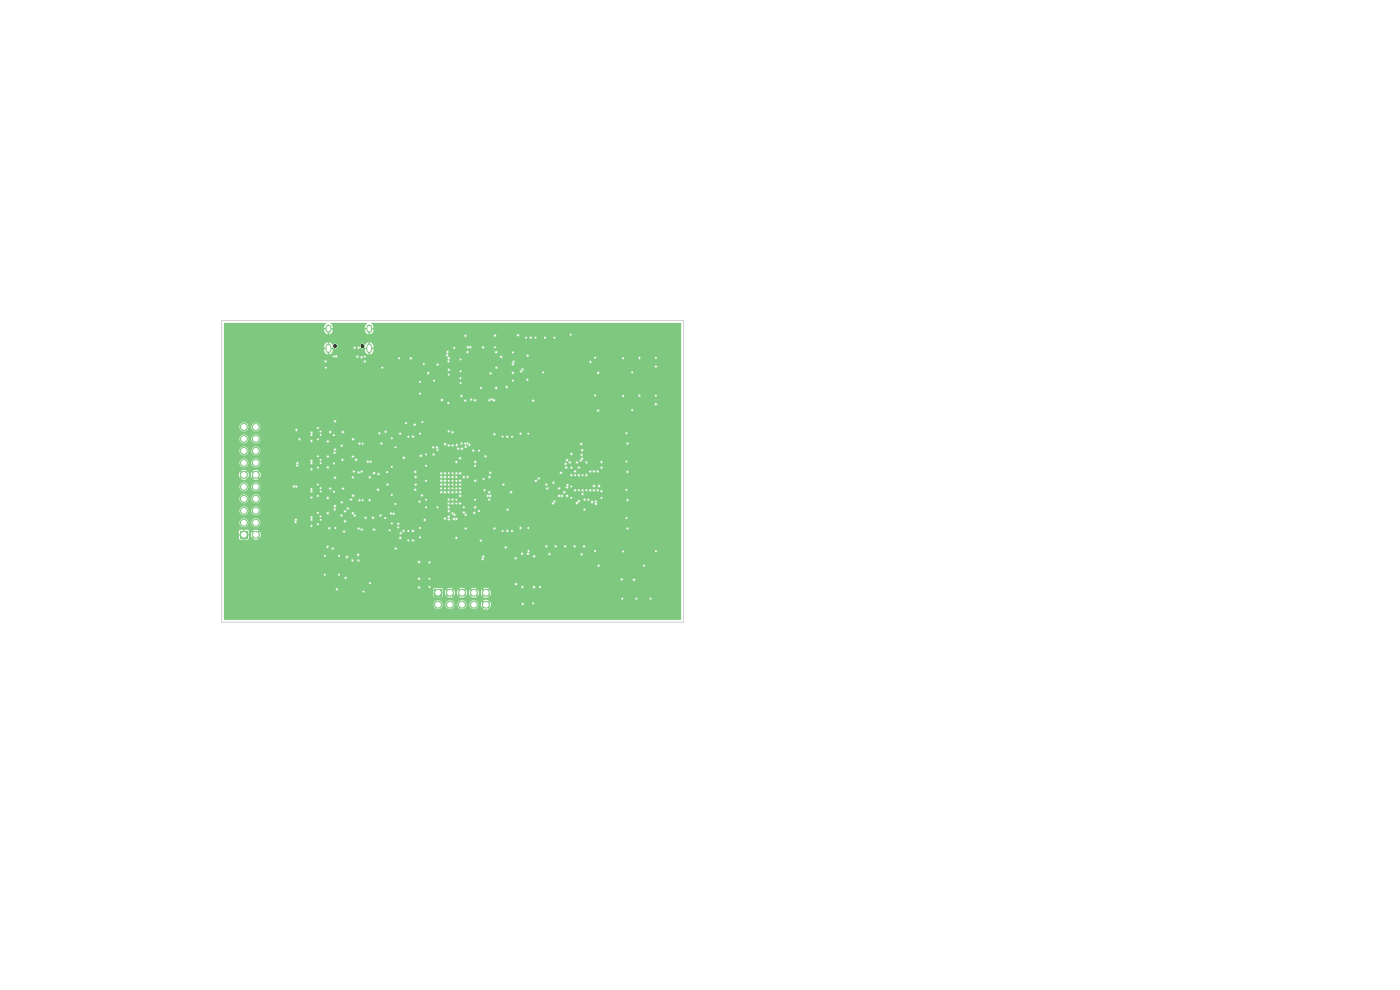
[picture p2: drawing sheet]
<svg xmlns="http://www.w3.org/2000/svg" width="297mm" height="210mm" viewBox="0 0 297 210" stroke-linecap="round" stroke-linejoin="round" font-family="sans-serif">
<path d="M51 112.7h1.5v1.5h-1.5z" fill="#7fc87f"/>
<g fill="#7fc87f" stroke="#7fc87f" stroke-width=".21">
<circle cx="54.3" cy="113.4" r=".75"/>
<circle cx="54.3" cy="110.9" r=".75"/>
<circle cx="54.3" cy="108.3" r=".75"/>
<circle cx="54.3" cy="105.8" r=".75"/>
<circle cx="54.3" cy="103.3" r=".75"/>
<circle cx="54.3" cy="100.7" r=".75"/>
<circle cx="54.3" cy="98.2" r=".75"/>
<circle cx="54.3" cy="95.6" r=".75"/>
<circle cx="54.3" cy="93.1" r=".75"/>
<circle cx="54.3" cy="90.6" r=".75"/>
<circle cx="51.7" cy="90.6" r=".75"/>
<circle cx="51.7" cy="93.1" r=".75"/>
<circle cx="51.7" cy="95.6" r=".75"/>
<circle cx="51.7" cy="98.2" r=".75"/>
<circle cx="51.7" cy="100.7" r=".75"/>
<circle cx="51.7" cy="103.3" r=".75"/>
<circle cx="51.7" cy="105.8" r=".75"/>
<circle cx="51.7" cy="108.3" r=".75"/>
<circle cx="51.7" cy="110.9" r=".75"/>
</g>
<path d="M92.2 125h1.5v1.5h-1.5z" fill="#7fc87f"/>
<g fill="#7fc87f" stroke="#7fc87f" stroke-width=".21">
<circle cx="92.9" cy="128.3" r=".75"/>
<circle cx="95.5" cy="128.3" r=".75"/>
<circle cx="98" cy="128.3" r=".75"/>
<circle cx="100.5" cy="128.3" r=".75"/>
<circle cx="103.1" cy="128.3" r=".75"/>
<circle cx="103.1" cy="125.7" r=".75"/>
<circle cx="100.5" cy="125.7" r=".75"/>
<circle cx="98" cy="125.7" r=".75"/>
<circle cx="95.5" cy="125.7" r=".75"/>
<circle cx="93.7" cy="84.9" r=".2"/>
<circle cx="95.2" cy="76.6" r=".2"/>
<circle cx="96" cy="102" r=".2"/>
<circle cx="67.4" cy="90.8" r=".2"/>
<circle cx="101.6" cy="95.6" r=".2"/>
<circle cx="67.4" cy="96.8" r=".2"/>
<circle cx="95.2" cy="102" r=".2"/>
<circle cx="76.9" cy="106.1" r=".2"/>
<circle cx="68.9" cy="121.9" r=".2"/>
<circle cx="96.8" cy="106.8" r=".2"/>
<circle cx="111.6" cy="71.6" r=".2"/>
<circle cx="98.4" cy="107.6" r=".2"/>
<circle cx="96.8" cy="102.8" r=".2"/>
<circle cx="82.1" cy="100.2" r=".2"/>
<circle cx="126.3" cy="83.9" r=".2"/>
<circle cx="68" cy="97.5" r=".2"/>
<circle cx="95.1" cy="85.5" r=".2"/>
<circle cx="95.2" cy="79.5" r=".2"/>
<circle cx="132.9" cy="103.9" r=".2"/>
<circle cx="68" cy="91.5" r=".2"/>
<circle cx="112.1" cy="112" r=".2"/>
<circle cx="132.2" cy="117" r=".2"/>
<circle cx="96.8" cy="103.6" r=".2"/>
<circle cx="122.8" cy="104" r=".2"/>
<circle cx="89.1" cy="114" r=".2"/>
<circle cx="114.6" cy="124.5" r=".2"/>
<circle cx="102.6" cy="101.6" r=".2"/>
<circle cx="82.6" cy="112.5" r=".2"/>
<circle cx="102" cy="82.3" r=".2"/>
<circle cx="139.1" cy="116.9" r=".2"/>
<circle cx="70.9" cy="92.3" r=".2"/>
<circle cx="97.7" cy="80.2" r=".2"/>
<circle cx="83.1" cy="93" r=".2"/>
<circle cx="132.2" cy="84" r=".2"/>
<circle cx="108.6" cy="112.6" r=".2"/>
<circle cx="97.7" cy="81.2" r=".2"/>
<circle cx="86.6" cy="112.6" r=".2"/>
<circle cx="113.6" cy="71.6" r=".2"/>
<circle cx="86.6" cy="92.6" r=".2"/>
<circle cx="89.6" cy="89.5" r=".2"/>
<circle cx="126.3" cy="116.9" r=".2"/>
<circle cx="81.1" cy="78" r=".2"/>
<circle cx="95.2" cy="102.8" r=".2"/>
<circle cx="93.6" cy="103.6" r=".2"/>
<circle cx="95.2" cy="101.2" r=".2"/>
<circle cx="121.1" cy="71" r=".2"/>
<circle cx="94.4" cy="103.6" r=".2"/>
<circle cx="77.1" cy="125.5" r=".2"/>
<circle cx="90.4" cy="106" r=".2"/>
<circle cx="96" cy="103.6" r=".2"/>
<circle cx="83.1" cy="105" r=".2"/>
<circle cx="121.2" cy="105.6" r=".2"/>
<circle cx="89.1" cy="83.5" r=".2"/>
<circle cx="96.8" cy="101.2" r=".2"/>
<circle cx="68" cy="98.2" r=".2"/>
<circle cx="90.4" cy="107.6" r=".2"/>
<circle cx="89.1" cy="92" r=".2"/>
<circle cx="139.1" cy="75.9" r=".2"/>
<circle cx="89.9" cy="77.2" r=".2"/>
<circle cx="96.8" cy="102" r=".2"/>
<circle cx="68" cy="104.2" r=".2"/>
<circle cx="69.1" cy="78" r=".2"/>
<circle cx="101.6" cy="108.4" r=".2"/>
<circle cx="67.4" cy="108.8" r=".2"/>
<circle cx="105" cy="73.7" r=".2"/>
<circle cx="95.2" cy="100.4" r=".2"/>
<circle cx="134.1" cy="87" r=".2"/>
<circle cx="70.9" cy="104.3" r=".2"/>
<circle cx="106.6" cy="92.6" r=".2"/>
<circle cx="96" cy="100.4" r=".2"/>
<circle cx="132.9" cy="97.9" r=".2"/>
<circle cx="139.1" cy="83.9" r=".2"/>
<circle cx="132.2" cy="76" r=".2"/>
<circle cx="68" cy="92.2" r=".2"/>
<circle cx="95.2" cy="103.6" r=".2"/>
<circle cx="92.8" cy="107.6" r=".2"/>
<circle cx="97.7" cy="76.2" r=".2"/>
<circle cx="91.1" cy="124.5" r=".2"/>
<circle cx="132.9" cy="91.9" r=".2"/>
<circle cx="106.6" cy="112.6" r=".2"/>
<circle cx="70.8" cy="75.6" r=".2"/>
<circle cx="122" cy="100.8" r=".2"/>
<circle cx="67.4" cy="99.2" r=".2"/>
<circle cx="138" cy="127" r=".2"/>
<circle cx="84.7" cy="76" r=".2"/>
<circle cx="68.9" cy="117.9" r=".2"/>
<circle cx="90.4" cy="96.4" r=".2"/>
<circle cx="77.4" cy="75.7" r=".2"/>
<circle cx="68" cy="109.5" r=".2"/>
<circle cx="117.6" cy="71.6" r=".2"/>
<circle cx="115.3" cy="79" r=".2"/>
<circle cx="113.1" cy="128" r=".2"/>
<circle cx="86.6" cy="114.6" r=".2"/>
<circle cx="108.6" cy="92.6" r=".2"/>
<circle cx="96.8" cy="106" r=".2"/>
<circle cx="132" cy="127" r=".2"/>
<circle cx="91.1" cy="122.8" r=".2"/>
<circle cx="124.4" cy="104" r=".2"/>
<circle cx="108.8" cy="74.8" r=".2"/>
<circle cx="86.1" cy="89.8" r=".2"/>
<circle cx="90.4" cy="98.8" r=".2"/>
<circle cx="67.4" cy="105.2" r=".2"/>
<circle cx="121.2" cy="103.2" r=".2"/>
<circle cx="68" cy="110.2" r=".2"/>
<circle cx="67.4" cy="102.8" r=".2"/>
<circle cx="71.9" cy="117.9" r=".2"/>
<circle cx="134.1" cy="79" r=".2"/>
<circle cx="108.8" cy="80.8" r=".2"/>
<circle cx="97.7" cy="78.8" r=".2"/>
<circle cx="112.1" cy="92" r=".2"/>
<circle cx="136.6" cy="120" r=".2"/>
<circle cx="115.6" cy="71.6" r=".2"/>
<circle cx="132.9" cy="109.9" r=".2"/>
<circle cx="81.7" cy="109.9" r=".2"/>
<circle cx="89.1" cy="112" r=".2"/>
<circle cx="68" cy="103.5" r=".2"/>
<circle cx="100.8" cy="106" r=".2"/>
<circle cx="84.5" cy="111.9" r=".2"/>
<circle cx="123.6" cy="100.8" r=".2"/>
<circle cx="92.1" cy="80.8" r=".2"/>
<circle cx="83.1" cy="111" r=".2"/>
<circle cx="96" cy="102.8" r=".2"/>
<circle cx="96.4" cy="73.8" r=".2"/>
<circle cx="89.1" cy="81" r=".2"/>
<circle cx="135" cy="127" r=".2"/>
<circle cx="76.9" cy="94.1" r=".2"/>
<circle cx="83.9" cy="94.9" r=".2"/>
<circle cx="70.9" cy="98.3" r=".2"/>
<circle cx="78.5" cy="123.7" r=".2"/>
<circle cx="90.4" cy="102" r=".2"/>
<circle cx="100.8" cy="98.8" r=".2"/>
<circle cx="67.4" cy="93.2" r=".2"/>
<circle cx="67.4" cy="111.2" r=".2"/>
<circle cx="83.9" cy="106.9" r=".2"/>
<circle cx="71.9" cy="121.9" r=".2"/>
<circle cx="127.6" cy="105.6" r=".2"/>
<circle cx="83.1" cy="99" r=".2"/>
<circle cx="71.1" cy="112" r=".2"/>
<circle cx="126.3" cy="75.9" r=".2"/>
<circle cx="76.3" cy="106.1" r=".2"/>
<circle cx="95.2" cy="76" r=".2"/>
<circle cx="131.9" cy="122.9" r=".2"/>
<circle cx="121.2" cy="100.8" r=".2"/>
<circle cx="135.6" cy="75.9" r=".2"/>
<circle cx="113.1" cy="85" r=".2"/>
<circle cx="93.6" cy="104.4" r=".2"/>
<circle cx="113.3" cy="124.5" r=".2"/>
<circle cx="124.4" cy="100.8" r=".2"/>
<circle cx="100" cy="84.8" r=".2"/>
<circle cx="139.1" cy="77.7" r=".2"/>
<circle cx="133.1" cy="94.1" r=".2"/>
<circle cx="133.1" cy="100.1" r=".2"/>
<circle cx="117.9" cy="115.9" r=".2"/>
<circle cx="121.9" cy="115.9" r=".2"/>
<circle cx="105.3" cy="82.3" r=".2"/>
<circle cx="84.9" cy="114.1" r=".2"/>
<circle cx="123.9" cy="115.9" r=".2"/>
<circle cx="127.6" cy="99.2" r=".2"/>
<circle cx="97.6" cy="104.4" r=".2"/>
<circle cx="88.9" cy="119.2" r=".2"/>
<circle cx="133.1" cy="112.1" r=".2"/>
<circle cx="93.6" cy="102.8" r=".2"/>
<circle cx="87.6" cy="112.6" r=".2"/>
<circle cx="108.8" cy="77.2" r=".2"/>
<circle cx="95.2" cy="78.5" r=".2"/>
<circle cx="96.8" cy="100.4" r=".2"/>
<circle cx="122" cy="104" r=".2"/>
<circle cx="88.9" cy="124.6" r=".2"/>
<circle cx="122.8" cy="100.8" r=".2"/>
<circle cx="94.4" cy="100.4" r=".2"/>
<circle cx="126.9" cy="79.1" r=".2"/>
<circle cx="97.6" cy="103.6" r=".2"/>
<circle cx="110.9" cy="128.1" r=".2"/>
<circle cx="76.3" cy="94.1" r=".2"/>
<circle cx="93.6" cy="100.4" r=".2"/>
<circle cx="88.9" cy="122.8" r=".2"/>
<circle cx="110.4" cy="92" r=".2"/>
<circle cx="97.6" cy="100.4" r=".2"/>
<circle cx="112.6" cy="71.6" r=".2"/>
<circle cx="133.1" cy="106.1" r=".2"/>
<circle cx="121.2" cy="99.2" r=".2"/>
<circle cx="102.5" cy="73.7" r=".2"/>
<circle cx="94.4" cy="102.8" r=".2"/>
<circle cx="119.9" cy="115.9" r=".2"/>
<circle cx="97.6" cy="102" r=".2"/>
<circle cx="110.7" cy="117.5" r=".2"/>
<circle cx="104.9" cy="92.1" r=".2"/>
<circle cx="93.6" cy="102" r=".2"/>
<circle cx="109.9" cy="71.1" r=".2"/>
<circle cx="107.6" cy="92.6" r=".2"/>
<circle cx="74.9" cy="105.2" r=".2"/>
<circle cx="87.6" cy="114.6" r=".2"/>
<circle cx="123.6" cy="104" r=".2"/>
<circle cx="94.4" cy="102" r=".2"/>
<circle cx="115.9" cy="115.9" r=".2"/>
<circle cx="74.9" cy="93.2" r=".2"/>
<circle cx="112" cy="117.5" r=".2"/>
<circle cx="85.6" cy="112.6" r=".2"/>
<circle cx="111.9" cy="80.6" r=".2"/>
<circle cx="105" cy="71.2" r=".2"/>
<circle cx="97.6" cy="102.8" r=".2"/>
<circle cx="89.5" cy="105.1" r=".2"/>
<circle cx="91.1" cy="119.3" r=".2"/>
<circle cx="95.2" cy="104.4" r=".2"/>
<circle cx="96" cy="101.2" r=".2"/>
<circle cx="126.9" cy="87.1" r=".2"/>
<circle cx="94.4" cy="101.2" r=".2"/>
<circle cx="139.1" cy="85.7" r=".2"/>
<circle cx="135.6" cy="83.9" r=".2"/>
<circle cx="96" cy="104.4" r=".2"/>
<circle cx="84.9" cy="92" r=".2"/>
<circle cx="96.8" cy="104.4" r=".2"/>
<circle cx="87.6" cy="92.6" r=".2"/>
<circle cx="110.4" cy="112" r=".2"/>
<circle cx="104.9" cy="112.1" r=".2"/>
<circle cx="93.6" cy="101.2" r=".2"/>
<circle cx="107.6" cy="112.6" r=".2"/>
<circle cx="109.4" cy="118.4" r=".2"/>
<circle cx="98.4" cy="101.2" r=".2"/>
<circle cx="127" cy="120" r=".2"/>
<circle cx="94.4" cy="104.4" r=".2"/>
<circle cx="107.3" cy="116.1" r=".2"/>
<circle cx="88" cy="90.1" r=".2"/>
<circle cx="69.5" cy="116" r=".2"/>
<circle cx="90.1" cy="110.3" r=".2"/>
<circle cx="73.6" cy="118.2" r=".2"/>
<circle cx="80.3" cy="100.6" r=".2"/>
<circle cx="73.2" cy="110.6" r=".2"/>
<circle cx="76.7" cy="75.8" r=".2"/>
<circle cx="77.4" cy="76.7" r=".2"/>
<circle cx="105.2" cy="74.7" r=".2"/>
<circle cx="73" cy="112.8" r=".2"/>
<circle cx="73.2" cy="108.5" r=".2"/>
<circle cx="125.2" cy="76.8" r=".2"/>
<circle cx="87.1" cy="76" r=".2"/>
<circle cx="99.1" cy="74.7" r=".2"/>
<circle cx="76.1" cy="73.8" r=".2"/>
<circle cx="71.3" cy="75.6" r=".2"/>
<circle cx="75.8" cy="75.7" r=".2"/>
<circle cx="70.6" cy="116.4" r=".2"/>
<circle cx="73.8" cy="107.9" r=".2"/>
<circle cx="85.7" cy="97.1" r=".2"/>
<circle cx="84.5" cy="111.1" r=".2"/>
<circle cx="75.1" cy="100" r=".2"/>
<circle cx="72.5" cy="94.6" r=".2"/>
<circle cx="76.1" cy="100.2" r=".2"/>
<circle cx="71" cy="96.1" r=".2"/>
<circle cx="69.9" cy="112" r=".2"/>
<circle cx="79.3" cy="112.3" r=".2"/>
<circle cx="66.1" cy="110.2" r=".2"/>
<circle cx="66.1" cy="111.5" r=".2"/>
<circle cx="71.1" cy="107.4" r=".2"/>
<circle cx="72.5" cy="109.4" r=".2"/>
<circle cx="75.2" cy="109.4" r=".2"/>
<circle cx="66.1" cy="109.8" r=".2"/>
<circle cx="74.9" cy="108.9" r=".2"/>
<circle cx="69.5" cy="108.9" r=".2"/>
<circle cx="69.5" cy="105.6" r=".2"/>
<circle cx="76.8" cy="112.3" r=".2"/>
<circle cx="66.1" cy="105.5" r=".2"/>
<circle cx="66.1" cy="104.2" r=".2"/>
<circle cx="72.8" cy="103.7" r=".2"/>
<circle cx="71.1" cy="101.4" r=".2"/>
<circle cx="66.1" cy="103.8" r=".2"/>
<circle cx="77.6" cy="109.9" r=".2"/>
<circle cx="83.5" cy="109" r=".2"/>
<circle cx="83" cy="108.9" r=".2"/>
<circle cx="72.5" cy="106.6" r=".2"/>
<circle cx="76.1" cy="112.1" r=".2"/>
<circle cx="71" cy="108.1" r=".2"/>
<circle cx="85" cy="113.1" r=".2"/>
<circle cx="80.7" cy="109.4" r=".2"/>
<circle cx="79.2" cy="109.9" r=".2"/>
<circle cx="70" cy="103.7" r=".2"/>
<circle cx="74.5" cy="106" r=".2"/>
<circle cx="90.9" cy="79.2" r=".2"/>
<circle cx="94.9" cy="74.6" r=".2"/>
<circle cx="94.9" cy="75.3" r=".2"/>
<circle cx="92.9" cy="77.3" r=".2"/>
<circle cx="91.9" cy="94.9" r=".2"/>
<circle cx="97.9" cy="84" r=".2"/>
<circle cx="92.7" cy="94.9" r=".2"/>
<circle cx="98.7" cy="85" r=".2"/>
<circle cx="100.8" cy="84.9" r=".2"/>
<circle cx="94.4" cy="94.2" r=".2"/>
<circle cx="95.2" cy="94.5" r=".2"/>
<circle cx="95.2" cy="91.5" r=".2"/>
<circle cx="96" cy="91.7" r=".2"/>
<circle cx="96" cy="94.5" r=".2"/>
<circle cx="96.9" cy="94.4" r=".2"/>
<circle cx="103.8" cy="84.9" r=".2"/>
<circle cx="97.9" cy="94.1" r=".2"/>
<circle cx="104.3" cy="84.7" r=".2"/>
<circle cx="104.8" cy="84.9" r=".2"/>
<circle cx="98.7" cy="94.1" r=".2"/>
<circle cx="107.5" cy="82.1" r=".2"/>
<circle cx="99.2" cy="94.1" r=".2"/>
<circle cx="109" cy="76.7" r=".2"/>
<circle cx="116.6" cy="117.6" r=".2"/>
<circle cx="97.6" cy="97.2" r=".2"/>
<circle cx="95.2" cy="106.8" r=".2"/>
<circle cx="108.8" cy="79.1" r=".2"/>
<circle cx="102.5" cy="118.1" r=".2"/>
<circle cx="96" cy="106.8" r=".2"/>
<circle cx="95.2" cy="107.6" r=".2"/>
<circle cx="94.4" cy="110" r=".2"/>
<circle cx="106.3" cy="75.7" r=".2"/>
<circle cx="105.3" cy="78" r=".2"/>
<circle cx="98.8" cy="112.1" r=".2"/>
<circle cx="96" cy="108.9" r=".2"/>
<circle cx="102.4" cy="118.6" r=".2"/>
<circle cx="92.8" cy="95.4" r=".2"/>
<circle cx="92" cy="96.4" r=".2"/>
<circle cx="96.8" cy="98" r=".2"/>
<circle cx="98.8" cy="109.2" r=".2"/>
<circle cx="99.2" cy="101.2" r=".2"/>
<circle cx="96.8" cy="110.1" r=".2"/>
<circle cx="104.1" cy="79.2" r=".2"/>
<circle cx="112" cy="75.5" r=".2"/>
<circle cx="99.7" cy="73.6" r=".2"/>
<circle cx="110.9" cy="78.3" r=".2"/>
<circle cx="99.3" cy="73.6" r=".2"/>
<circle cx="98.7" cy="71.2" r=".2"/>
<circle cx="110.6" cy="78.8" r=".2"/>
<circle cx="82.2" cy="102.8" r=".2"/>
<circle cx="88.2" cy="102.8" r=".2"/>
<circle cx="88.1" cy="103.9" r=".2"/>
<circle cx="80.2" cy="103.9" r=".2"/>
<circle cx="89" cy="106.4" r=".2"/>
<circle cx="78.4" cy="106.1" r=".2"/>
<circle cx="73.3" cy="122.6" r=".2"/>
<circle cx="76" cy="118.9" r=".2"/>
<circle cx="76" cy="117.7" r=".2"/>
<circle cx="74.8" cy="118.9" r=".2"/>
<circle cx="71.5" cy="125" r=".2"/>
<circle cx="84" cy="116.4" r=".2"/>
<circle cx="79.3" cy="100.3" r=".2"/>
<circle cx="74.9" cy="101.2" r=".2"/>
<circle cx="78.5" cy="101.2" r=".2"/>
<circle cx="69.5" cy="99.1" r=".2"/>
<circle cx="66.1" cy="99.5" r=".2"/>
<circle cx="66.1" cy="98.2" r=".2"/>
<circle cx="71.1" cy="95.4" r=".2"/>
<circle cx="75.6" cy="97.6" r=".2"/>
<circle cx="66.1" cy="97.8" r=".2"/>
<circle cx="72.6" cy="97.6" r=".2"/>
<circle cx="69.5" cy="96.9" r=".2"/>
<circle cx="74.9" cy="96.9" r=".2"/>
<circle cx="62.8" cy="110.3" r=".2"/>
<circle cx="62.9" cy="103.2" r=".2"/>
<circle cx="63.1" cy="98.2" r=".2"/>
<circle cx="62.9" cy="91.2" r=".2"/>
<circle cx="63.5" cy="93.2" r=".2"/>
<circle cx="63" cy="98.7" r=".2"/>
<circle cx="62.3" cy="103.2" r=".2"/>
<circle cx="62.7" cy="110.7" r=".2"/>
<circle cx="69.5" cy="93.6" r=".2"/>
<circle cx="76.7" cy="100" r=".2"/>
<circle cx="66.1" cy="92.2" r=".2"/>
<circle cx="66.1" cy="93.5" r=".2"/>
<circle cx="78" cy="98" r=".2"/>
<circle cx="72.8" cy="91.7" r=".2"/>
<circle cx="66.1" cy="91.7" r=".2"/>
<circle cx="71.1" cy="89.4" r=".2"/>
<circle cx="78.6" cy="98" r=".2"/>
<circle cx="70" cy="91.7" r=".2"/>
<circle cx="123.4" cy="117.6" r=".2"/>
<circle cx="97.6" cy="106.8" r=".2"/>
<circle cx="134.5" cy="123" r=".2"/>
<circle cx="96.8" cy="114.1" r=".2"/>
<circle cx="102" cy="114.7" r=".2"/>
<circle cx="96.4" cy="109.2" r=".2"/>
<circle cx="123.3" cy="94.2" r=".2"/>
<circle cx="99.6" cy="94.4" r=".2"/>
<circle cx="97.2" cy="95.2" r=".2"/>
<circle cx="126.8" cy="100" r=".2"/>
<circle cx="98" cy="95.2" r=".2"/>
<circle cx="127.6" cy="98" r=".2"/>
<circle cx="126.8" cy="104" r=".2"/>
<circle cx="126.4" cy="106.9" r=".2"/>
<circle cx="117.3" cy="106.8" r=".2"/>
<circle cx="126.4" cy="106.4" r=".2"/>
<circle cx="100.4" cy="95.6" r=".2"/>
<circle cx="123.5" cy="95.5" r=".2"/>
<circle cx="126" cy="100" r=".2"/>
<circle cx="98.8" cy="94.8" r=".2"/>
<circle cx="126" cy="103.1" r=".2"/>
<circle cx="100.8" cy="107.6" r=".2"/>
<circle cx="126" cy="104" r=".2"/>
<circle cx="127.1" cy="103.1" r=".2"/>
<circle cx="107.7" cy="108.1" r=".2"/>
<circle cx="124" cy="108.1" r=".2"/>
<circle cx="103.8" cy="106" r=".2"/>
<circle cx="125.6" cy="106.5" r=".2"/>
<circle cx="124.4" cy="98.1" r=".2"/>
<circle cx="100.8" cy="98" r=".2"/>
<circle cx="123.4" cy="96.5" r=".2"/>
<circle cx="125.2" cy="100" r=".2"/>
<circle cx="117.6" cy="106.4" r=".2"/>
<circle cx="125.2" cy="104" r=".2"/>
<circle cx="124.8" cy="106" r=".2"/>
<circle cx="103.5" cy="105.2" r=".2"/>
<circle cx="123.5" cy="97.3" r=".2"/>
<circle cx="120.3" cy="97.6" r=".2"/>
<circle cx="119.2" cy="105.2" r=".2"/>
<circle cx="124" cy="106" r=".2"/>
<circle cx="114.3" cy="101.5" r=".2"/>
<circle cx="122.8" cy="99.2" r=".2"/>
<circle cx="102.8" cy="104" r=".2"/>
<circle cx="122.8" cy="106.3" r=".2"/>
<circle cx="104" cy="105.2" r=".2"/>
<circle cx="118.6" cy="105.2" r=".2"/>
<circle cx="123.6" cy="104.8" r=".2"/>
<circle cx="115.9" cy="102.8" r=".2"/>
<circle cx="103.8" cy="104.4" r=".2"/>
<circle cx="120.4" cy="102.9" r=".2"/>
<circle cx="122" cy="100" r=".2"/>
<circle cx="100.8" cy="102" r=".2"/>
<circle cx="120.3" cy="105.2" r=".2"/>
<circle cx="120.3" cy="103.4" r=".2"/>
<circle cx="122.4" cy="106.7" r=".2"/>
<circle cx="116.1" cy="103.6" r=".2"/>
<circle cx="119" cy="100.3" r=".2"/>
<circle cx="103.8" cy="101.2" r=".2"/>
<circle cx="127.6" cy="104.2" r=".2"/>
<circle cx="100.6" cy="108.8" r=".2"/>
<circle cx="118.6" cy="103.6" r=".2"/>
<circle cx="117.4" cy="102.4" r=".2"/>
<circle cx="106.8" cy="102.8" r=".2"/>
<circle cx="108.4" cy="104.4" r=".2"/>
<circle cx="113.7" cy="102" r=".2"/>
<circle cx="119.7" cy="104.4" r=".2"/>
<circle cx="121.2" cy="96.3" r=".2"/>
<circle cx="103" cy="96.8" r=".2"/>
<circle cx="120" cy="98.4" r=".2"/>
<circle cx="123.2" cy="97.7" r=".2"/>
<circle cx="120.1" cy="99.2" r=".2"/>
<circle cx="122.4" cy="98.1" r=".2"/>
<circle cx="120.9" cy="98.1" r=".2"/>
<circle cx="104" cy="100.3" r=".2"/>
<circle cx="97.6" cy="105.2" r=".2"/>
<circle cx="98.4" cy="108.7" r=".2"/>
<circle cx="81.8" cy="91.6" r=".2"/>
<circle cx="88.2" cy="101.2" r=".2"/>
<circle cx="80.5" cy="91.9" r=".2"/>
<circle cx="88.1" cy="100.1" r=".2"/>
<circle cx="80.9" cy="94.1" r=".2"/>
<circle cx="89.3" cy="96.7" r=".2"/>
<circle cx="109.5" cy="123.9" r=".2"/>
<circle cx="95.2" cy="108.4" r=".2"/>
<circle cx="95.2" cy="106" r=".2"/>
<circle cx="95.2" cy="109.6" r=".2"/>
<circle cx="95.2" cy="110.2" r=".2"/>
<circle cx="110.8" cy="124.5" r=".2"/>
<circle cx="96.3" cy="110.1" r=".2"/>
<circle cx="113.3" cy="118" r=".2"/>
<circle cx="112.1" cy="116.9" r=".2"/>
<circle cx="96" cy="106" r=".2"/>
<circle cx="69" cy="76.7" r=".2"/>
<circle cx="75.2" cy="73.8" r=".2"/>
</g>
<path d="M69.7 69.4v.6M69.7 73.5v.8M78.3 69.4v.6M78.3 73.5v.8" fill="none" stroke="#7fc87f" stroke-width="1.2"/>
<path d="M47.5 68.5h21.7v.1l-.4 .6v.4h.5v.3h-.5v.4l.3 .4 .4 .2v-.6h.3v.6a.91 .91 0 0 0 .8-1h-.5v-.3h.5l-.1-.4-.4-.7h7.7l.1 .1-.4 .6-.1 .4h.5v.3h-.5l.1 .4 .3 .4 .4 .2v-.6h.3v.6a.91 .91 0 0 0 .7-1h-.5v-.3h.5v-.4l-.4-.7 65.7 .1v62.9l-97-.1v-3.1h44.5a.95 .95 0 0 0 .9 .9 .95 .95 0 0 0 1-.9h.6v.2a.95 .95 0 0 0 1.1 .7 .95 .95 0 0 0 .8-.9h.7v.2a.95 .95 0 0 0 1 .7 .95 .95 0 0 0 .9-.9h.6v.2a.95 .95 0 0 0 1.1 .7 .95 .95 0 0 0 .8-1h.5l.2 .7 .4-.4 .2 .2-.3 .4 .7 .2 .5-.2-.4-.4 .2-.2 .4 .4 .2-.8h6.5a.3 .3 0 0 0 .5 .3 .3 .3 0 0 0 0-.5 .3 .3 0 0 0-.5 .2h-6.5l-.2-.5-.4 .4-.2-.2 .4-.4-.7-.2-.5 .2 .3 .4-.2 .2-.4-.4-.2 .6-.5-.1a.95 .95 0 0 0-1.1-.8 .95 .95 0 0 0-.8 1h-.6l-.1-.2a.95 .95 0 0 0-1-.8 .95 .95 0 0 0-.8 1h-.7v-.2a.95 .95 0 0 0-1-.8 .95 .95 0 0 0-.9 1h-.6v-.2a.95 .95 0 0 0-1.1-.8 .95 .95 0 0 0-.8 1h-44.5v-1.6h46.4v-1.1h.5l.2 .8 .4-.4 .2 .2-.4 .4 .8 .2 .5-.2-.4-.4 .2-.2 .4 .4 .2-.8h.5l.2 .8 .4-.4 .2 .2-.4 .4 .7 .2 .5-.2-.4-.4 .2-.2 .4 .4 .3-.8h.4l.2 .8 .4-.4 .2 .2-.4 .4 .7 .2 .6-.2-.4-.4 .2-.2 .4 .4 .2-.8h.4l.2 .8 .4-.4 .2 .2-.3 .4 .7 .2 .5-.2-.4-.4 .2-.2 .4 .4 .2-.6-.2-.7-.4 .4-.2-.2 .4-.4-.5-.2-.7 .2 .3 .4-.2 .2-.4-.4-.2 .5h-.4l-.2-.5-.4 .4-.2-.2 .4-.4-.6-.2-.7 .2 .4 .4-.2 .2-.4-.4-.2 .5h-.4l-.3-.5-.4 .4-.2-.2 .4-.4-.7-.2-.5 .2 .4 .4-.2 .2-.4-.4-.2 .5h-.5l-.2-.5-.4 .4-.2-.2 .4-.4-.7-.2-.6 .2 .4 .4-.2 .2-.4-.4-.2 .5h-.5v-.8h-1.9v1.9h-44.5v-1.7h23.7a.3 .3 0 0 0 .4 .2 .3 .3 0 0 0 0-.5 .3 .3 0 0 0-.4 .3h-23.7v-.4h41.1a.3 .3 0 0 0 .4 .3 .3 .3 0 0 0 .2-.4h21.3l.3 .3 .3-.3 1.9 .1a.3 .3 0 0 0 .4 .2 .3 .3 0 0 0 0-.5 .3 .3 0 0 0-.4 .2h-1.9l-.3-.3-.3 .3h-21.3l-.3-.2-.3 .3h-41.1v-.7h61.7a.3 .3 0 0 0 .4 .3 .3 .3 0 0 0 .1-.5 .3 .3 0 0 0-.5 .1l-61.7 .1v-1.3h25.5l.3 .3 .3-.2h15l.3 .4 .3-.2h42.4l.3 .3 .3-.2h2a.3 .3 0 0 0 .5 .3 .3 .3 0 0 0 0-.6 .3 .3 0 0 0-.5 .3h-2l-.3-.4-.3 .3h-42.4a.3 .3 0 0 0-.2-.4 .3 .3 0 0 0-.4 .2h-15v-.2l-.2-.2-.4 .3h-25.5v-2.6h79.2a.3 .3 0 0 0 .4 .3 .3 .3 0 0 0 .1-.5 .3 .3 0 0 0-.5 .1l-79.2 .1v-1.1h27l.2 .3 .2-.1 .2-.2h.6l.3 .3h12.6l.3 .3 .3-.2h1.6a.3 .3 0 0 0 .5 .3 .3 .3 0 0 0 0-.6 .3 .3 0 0 0-.5 .3h-1.6l-.3-.4-.3 .3h-12.5a.3 .3 0 0 0 .1-.5 .3 .3 0 0 0-.5 .2h-.6l-.3-.3-.3 .3h-27v-.3h54.6a.32 .32 0 0 0 .4 .3 .32 .32 0 0 0 .2-.5h6.4a.3 .3 0 0 0 .5 .3 .3 .3 0 0 0 0-.6 .3 .3 0 0 0-.5 .3h-6.4l.1-.4h10.2a.3 .3 0 0 0 .5 .3 .3 .3 0 0 0 0-.6 .3 .3 0 0 0-.5 .3h-10.2l-.3-.2-.3 .2-.1 .6h-54.6v-.5h25.8a.3 .3 0 0 0 .4 .4 .3 .3 0 0 0 .1-.5 .3 .3 0 0 0-.5 .1h-25.8v-.4h28.2a.3 .3 0 0 0 .4 .3 .3 .3 0 0 0 0-.6h34.3l.3 .4 .3-.1v-.3h.7l.3 .4 .3-.3h4a.3 .3 0 0 0 .2 .3 .3 .3 0 0 0 .3-.2h6.3a.3 .3 0 0 0 .5 .3 .3 .3 0 0 0 0-.6 .3 .3 0 0 0-.5 .3h-6.3l-.2-.3-.3 .2h-4l-.1-.2a.32 .32 0 0 0 .1-.6 .32 .32 0 0 0-.5 .2l.1 .3-.2 .2h-.7l-.3-.2-.3 .2h-34.5l-.2 .3h-28.2v-1.4h22.8l.3 .4 .2-.1 .1-.2h12.8a.3 .3 0 0 0 .4 .2 .3 .3 0 0 0 0-.5 .3 .3 0 0 0-.4 .3h-12.8l-.3-.3-.3 .2h-22.8v-.3h21.7l.3 .3 .3-.2h37.2a.3 .3 0 0 0 .5 .3 .3 .3 0 0 0 0-.5h8.1l.3 .3 .2-.1 .1-.2h1.4l.3 .3 .2-.1 .1-.2h1.4l.3 .3 .2-.1 .1-.2h1.4l.3 .3 .2-.1 .1-.2h1.4a.3 .3 0 0 0 .5 .3 .3 .3 0 0 0 0-.6 .3 .3 0 0 0-.5 .3h-1.4l-.3-.3-.3 .3h-1.4l-.3-.3-.3 .3h-1.4l-.3-.3-.3 .3h-1.4l-.3-.3-.3 .3-8.3-.1-.3 .3h-37.2l-.3-.4-.3 .3h-21.7v-1.4h39.8l.3 .3 .3-.2h13.8a.3 .3 0 0 0 .5 .3 .3 .3 0 0 0 0-.6 .3 .3 0 0 0-.5 .3h-13.8l-.3-.4-.3 .3h-39.8v-2h3.2v.7h.6v.3h-.6v.6l.2 .3h.7v-.6h.3v.6l.8-.1 .1-.8h-.6v-.3h1l.2 .8 .4-.4 .2 .2-.4 .4 .6 .2 .7-.2-.2-.2h29.9a.3 .3 0 0 0 .3 .3 .3 .3 0 0 0 .3-.3h11.3a.3 .3 0 0 0 .5 .3 .3 .3 0 0 0 0-.6 .3 .3 0 0 0-.5 .3h-11.3l-.3-.3-.3 .3h-29.9l-.2-.2 .2-.2 .4 .4 .2-.6v-.4h29.4a.3 .3 0 0 0 .4 .3 .3 .3 0 0 0 .1-.5 .3 .3 0 0 0-.5 .1l-29.4 .1-.2-.3-.4 .4-.2-.2 .3-.3h17.9a.3 .3 0 0 0 .4 .4 .3 .3 0 0 0 .1-.5 .3 .3 0 0 0-.5 .1h-17.9l.1-.1-.1-.1-.6-.1-.6 .2 .4 .4-.2 .2-.4-.4-.2 .5h-1h.6v-.7l-.3-.2h-.6v.6h-.3v-.6h-.7l-.2 .2h-3.2v-.6h22.1l.2 .3 .3-.2h5.7a.34 .34 0 0 0 .2 .3 .34 .34 0 0 0 .4-.1 .32 .32 0 0 0 .3 .3 .32 .32 0 0 0 .3-.3h2.1l.2 .3h6l.3 .3h.2l.1-.3h1.4l.3 .3h.2l.1-.3 19.4 .1a.3 .3 0 0 0 .5 .2 .3 .3 0 0 0 0-.5 .3 .3 0 0 0-.5 .2h-19.4l-.3-.3-.3 .3h-1.4l-.3-.3-.3 .3h-5.8l.1-.3-.2-.2h19.1l.3 .3 .2-.1 .1-.2h5.5a.3 .3 0 0 0 .4 .3 .3 .3 0 0 0 .2-.4h4.9l.3 .3 .3-.2h22.1a.3 .3 0 0 0 .5 .3 .3 .3 0 0 0 0-.6 .3 .3 0 0 0-.5 .3h-22.1v-.3l-.3-.1-.3 .3h-4.9l-.3-.2-.3 .3h-5.5l-.3-.3-.3 .3h-19.2l-.2 .2h-2.1l-.2-.2-.4 .1a.3 .3 0 0 0-.3-.4 .3 .3 0 0 0-.3 .3h-5.7l-.2-.3-.3 .2h-22.1v-1.1h3.3a.95 .95 0 0 0 .9 .9 .95 .95 0 0 0 1-.9h.6l.3 .7a.94 .94 0 0 0 1.4-.1l10.8 .1a.3 .3 0 0 0 .4 .2 .3 .3 0 0 0 0-.5 .3 .3 0 0 0-.4 .2h-10.8l.2-.4 29 .1a.3 .3 0 0 0 .4 .2 .3 .3 0 0 0 0-.5 .3 .3 0 0 0-.4 .2h-29v-.4l7.2 .1a.33 .33 0 0 0 .5 .2 .33 .33 0 0 0 .1-.5 .32 .32 0 0 0-.1-.5 .32 .32 0 0 0-.4 .1 .32 .32 0 0 0 0 .4l-.1 .2h-7.2a.95 .95 0 0 0-1-.8 .95 .95 0 0 0-.9 1h-.6v-.2a.95 .95 0 0 0-1.1-.8 .95 .95 0 0 0-.8 1h-3.3v-1.2h18.3v.2a.36 .36 0 0 0 0 .4 .36 .36 0 0 0 .3 .2l6.8 .1a.3 .3 0 0 0 .5 .2 .3 .3 0 0 0 0-.5 .3 .3 0 0 0-.5 .2h-6.8l.3-.2h23.4a.3 .3 0 0 0 .4 .3 .3 .3 0 0 0 .1-.5 .3 .3 0 0 0-.5 .1l-23.4 .1-.1-.3 .1-.2h10.9l.1 .3h.2l.2-.3h1.1l.2 .3 .3-.1h14.7a.3 .3 0 0 0 .5 .3 .3 .3 0 0 0 0-.6 .3 .3 0 0 0-.5 .3h-14.7v-.3l-.2-.1-.3 .2h-1.1l-.2-.2-.3 .2h-10.9a.3 .3 0 0 0-.3-.3 .3 .3 0 0 0-.3 .2h-18.3v-.4l24.7 .1a.3 .3 0 0 0 .4 .2 .3 .3 0 0 0 0-.5 .3 .3 0 0 0-.4 .2h-24.7v-.9h3.3v.1a.95 .95 0 0 0 1 .8 .95 .95 0 0 0 .9-.9h.6v.1a.95 .95 0 0 0 .8 .8 .95 .95 0 0 0 1-.5h14.2l.2 .3 .3-.1v-.2h4.8l.1 .3 .2 .1a.32 .32 0 0 0 .2 .4 .32 .32 0 0 0 .4-.3h5l.2 .3h14.2l.2 .3a.31 .31 0 0 0-.2 .4 .31 .31 0 0 0 .4 .2 .31 .31 0 0 0 .2-.4h.5l.1 .2h.4a.34 .34 0 0 0 .5 0 .34 .34 0 0 0 0-.4l-.7-.1-.3 .3-.6-.1a.37 .37 0 0 0 .1-.5 .37 .37 0 0 0-.4-.2l-.2 .3-13.9-.1a.3 .3 0 0 0-.1-.4 .3 .3 0 0 0-.4 .2h-5l-.4-.3 7.6-.1 .1 .3h.4a.34 .34 0 0 0 .4 .1 .34 .34 0 0 0 .2-.4h11.9l.1 .2 .2 .1a.34 .34 0 0 0 .4 .3 .34 .34 0 0 0 .3-.4 .34 .34 0 0 0-.4-.3l-.1-.1h1.9l.1 .2 .2 .1a.38 .38 0 0 0 .2 .4 .38 .38 0 0 0 .4 0 .41 .41 0 0 0-.3-.6h1.6a.3 .3 0 0 0 .5 .3 .3 .3 0 0 0 0-.6 .3 .3 0 0 0-.5 .3h-1.6l-.1-.3-.2-.1-.3 .3-2.1-.1-.3 .3h-11.9l-.9-.3-.2 .3h-7.6l-.2-.3-.3 .2h-4.8l-.2-.2-.3 .2h-14.2l.1-.4 17.7 .1a.3 .3 0 0 0 .4 .3 .3 .3 0 0 0 .2-.4h21.4a.3 .3 0 0 0 .5 .3 .3 .3 0 0 0 0-.6 .3 .3 0 0 0-.5 .3h-21.4l-.3-.2-.3 .2h-17.7v-.4h15.5a.3 .3 0 0 0 .4 .3 .3 .3 0 0 0 .1-.5h2.3l.3 .4 .2-.1h33.4l.3 .3 .2-.1 .1-.2h15.7a.3 .3 0 0 0 .5 .3 .3 .3 0 0 0 0-.6 .3 .3 0 0 0-.5 .3h-15.7l-.3-.3-.3 .3h-33.4a.3 .3 0 0 0-.1-.5 .3 .3 0 0 0-.4 .2l-2.4-.1 .2-.1h23.6l.1 .2 .2 .1 .3-.3h5a.3 .3 0 0 0 .4 .3 .3 .3 0 0 0 .1-.5 .3 .3 0 0 0-.5 .1l-5 .1-.3-.3-.3 .3h-23.6a.31 .31 0 0 0-.1-.5 .31 .31 0 0 0-.5 .2 .31 .31 0 0 0 .3 .4l-.3 .3h-15.6a.95 .95 0 0 0-1-.6 .95 .95 0 0 0-.8 1h-.6v-.2a.95 .95 0 0 0-1.1-.8 .95 .95 0 0 0-.8 1h-3.3v-2.6h3.3v.2a.95 .95 0 0 0 1 .8 .95 .95 0 0 0 .9-1h.6v.2a.95 .95 0 0 0 1.6 .5h17.3l.3 .3h22.4a.3 .3 0 0 0 .3 .3 .3 .3 0 0 0 .3-.3h.2a.3 .3 0 0 0 .3 .3 .3 .3 0 0 0 .3-.3h1a.3 .3 0 0 0 .3 .3 .3 .3 0 0 0 .3-.3h19.1a.33 .33 0 0 0 .4 .3 .33 .33 0 0 0 .3-.4h4.4a.34 .34 0 0 0 .4 .3 .34 .34 0 0 0 .3-.4l.2-.1h2.3a.3 .3 0 0 0 .4 .3 .3 .3 0 0 0 .2-.4h.2l.1 .2a.35 .35 0 0 0-.1 .4 .35 .35 0 0 0 .5 .1v-.4a.35 .35 0 0 0 0-.5 .35 .35 0 0 0-.5 .1l-.2 .1-.3-.2-.3 .3h-2.3a.33 .33 0 0 0-.2-.5 .33 .33 0 0 0-.4 .4l-.3 .3-4.3-.1a.32 .32 0 0 0-.2-.5 .32 .32 0 0 0-.4 .4l-.2 .3h-19.1l-.3-.3-.3 .3h-1l-.3-.3-.3 .3-.5-.3-.3 .3h-22.2a.3 .3 0 0 0-.1-.5 .3 .3 0 0 0-.4 .2h-17.3l.3-.5v-.5h10.6l.2 .3 .4-.2h2.9l.2 .3h4.7l.2 .3 .3-.1h1.3a.3 .3 0 0 0 .3 .3 .3 .3 0 0 0 .3-.3h1.5l.3 .3h10.3a.3 .3 0 0 0 .5 .3 .3 .3 0 0 0 0-.6 .3 .3 0 0 0-.5 .3h-10.2l.2-.4h16.2l.3 .3 .2-.1 .1-.2h.2l.3 .3 .2-.1 .1-.2h7.2l.3 .3 .2-.1 .1-.2h19.6l.3 .3 .2-.1 .1-.2h.2l.3 .3 .3-.2h7.7a.3 .3 0 0 0 .5 .3 .3 .3 0 0 0 0-.6 .3 .3 0 0 0-.5 .3h-7.7l-.3-.4-.3 .3-.5-.3-.3 .3h-19.6l-.3-.3-.3 .3h-7.2l-.3-.3-.5 .3-.3-.3-.3 .3h-16.2l-.3-.2-.3 .3h-1.5l-.4-.3-.2 .3h-1.3a.3 .3 0 0 0-.2-.4 .3 .3 0 0 0-.3 .2h-4.5a.3 .3 0 0 0 0-.5 .3 .3 0 0 0-.4 .2h-2.9l-.3-.3-.3 .2h-10.6l-.3-.4 19.7 .1a.3 .3 0 0 0 .4 .3 .3 .3 0 0 0 .2-.4h14l.3 .3 .3-.2h7.5l.3 .3 .2-.1 .1-.2h5.3l.3 .3h.6l.2-.3h14a.35 .35 0 0 0 .2 .3 .35 .35 0 0 0 .4-.1l.3 .1 .3-.3h.5a.3 .3 0 0 0 .5 .3 .3 .3 0 0 0 0-.6 .3 .3 0 0 0-.5 .3h-.5l-.3-.3-.3 .2-.4-.2-.2 .3h-14l-.3-.3h-.6l-.2 .3h-5.3l-.3-.3-.3 .3h-7.5l-.3-.4-.3 .3h-14l-.3-.2-.3 .2-19.8-.1a.95 .95 0 0 0-1.5 .8h-.6v-.2a.95 .95 0 0 0-1.1-.7 .95 .95 0 0 0-.8 .9h-3.3v-1h75.8a.3 .3 0 0 0 .5 .3 .3 .3 0 0 0 0-.6 .3 .3 0 0 0-.5 .3h-75.8v-1.5h3.3v.2a.95 .95 0 0 0 1 .7 .95 .95 0 0 0 .9-.9h.6v.2a.95 .95 0 0 0 .8 .7 .95 .95 0 0 0 1-.5h10.7v.2a.35 .35 0 0 0 0 .5 .35 .35 0 0 0 .5 .1v-.1h27l.1 .2 .2 .1 .3-.3h.2a.3 .3 0 0 0 .3 .3 .3 .3 0 0 0 .3-.3h.2l.3 .3 .2-.1 .1-.2h.2l.3 .3 .2-.1 .1-.2h.2l.3 .3 .2-.1 .1-.2h.2l.3 .3 .2-.1 .1-.2h5.6l.3 .3 .2-.1 .1-.2h4l.3 .3 .2-.1 .1-.2h10.7a.3 .3 0 0 0 .5 .3 .3 .3 0 0 0 0-.6 .3 .3 0 0 0-.5 .3h-10.7l-.3-.3-.3 .3h-4l-.3-.3-.3 .3h-5.6l-.3-.3-.3 .3-.5-.3-.3 .3-.5-.3-.3 .3-.5-.3-.3 .3-.5-.3-.3 .3-.5-.3-.3 .3h-27v-.4v-.4h3.5l.2 .3h.2l.1-.3h2.2l.2 .3h7.2a.3 .3 0 0 0 .3 .3 .3 .3 0 0 0 .3-.3h7.3l.3 .3 .3-.2h14.1a.3 .3 0 0 0 .3 .3 .3 .3 0 0 0 .3-.3h18.6l.3 .3 .2-.1 .1-.2h1l.3 .3 .2-.1 .1-.2h1l.3 .3 .2-.1 .1-.2h.2l.3 .3 .2-.1 .1-.2h.2l.2 .3 .6-.1a.3 .3 0 0 0 .5 .3 .3 .3 0 0 0 0-.6 .3 .3 0 0 0-.5 .3l-.2-.1a.3 .3 0 0 0-.2-.4 .3 .3 0 0 0-.4 .3l-.5-.3-.3 .3-.5-.3-.3 .3h-1l-.3-.3-.3 .3h-1l-.3-.3-.3 .3h-18.6l-.3-.3-.3 .3h-14.1l-.3-.4-.3 .3h-7.3l-.3-.3-.3 .3h-6.9v-.3h24.3a.3 .3 0 0 0 .3 .3 .3 .3 0 0 0 .3-.3h17.9l.3 .3 .2-.1 .1-.2h1.9a.3 .3 0 0 0 .4 .3 .3 .3 0 0 0 .1-.5h1.2a.33 .33 0 0 0 .5 .2 .33 .33 0 0 0 .1-.5h5.1l.1 .2 .2 .1 .3-.3h.5a.3 .3 0 0 0 .5 .3 .3 .3 0 0 0 0-.6 .3 .3 0 0 0-.5 .3h-.5l-.3-.3-.3 .3-5-.1a.33 .33 0 0 0-.4-.4 .33 .33 0 0 0-.2 .6l-.1 .2-1.4-.1-.3 .3h-1.9l-.3-.3-.3 .3h-17.9l-.3-.3-.3 .3h-24.3l-.3-.2-.2 .2h-2.2l-.3-.2-.2 .2h-3.5l-.3-.1-.2 .2h-10.7l.1-.5h6.8l.1 .2h.4a.38 .38 0 0 0 .5 .1 .38 .38 0 0 0 .1-.4l-.2-.2-.3 .1-.3-.1-.3 .3h-6.8l-.1-.4h26.8l.3 .3 .2-.1 .1-.2h5.4l.3 .3 .2-.1 .1-.2h4.8l.3 .3 .2-.1 .1-.2h.2a.3 .3 0 0 0 .3 .3 .3 .3 0 0 0 .3-.3h2.6l.3 .3 .2-.1 .1-.2h8.6l.3 .3 .2-.1 .1-.2h8.5a.3 .3 0 0 0 .5 .3 .3 .3 0 0 0 0-.6 .3 .3 0 0 0-.5 .3h-8.5l-.3-.3-.3 .3h-8.6l-.3-.3-.3 .3h-2.6l-.3-.3-.3 .3-.5-.3-.3 .3h-4.8l-.3-.3-.3 .3h-5.4l-.3-.3-.3 .3h-26.8l-.6-.4h62.6a.3 .3 0 0 0 .5 .3 .3 .3 0 0 0 0-.6 .3 .3 0 0 0-.5 .3l-62.6-.1a.95 .95 0 0 0-1.2 1h-.6v-.2a.95 .95 0 0 0-1.1-.8 .95 .95 0 0 0-.8 1h-3.3v-1.3h45.8l.3 .3 .2-.1 .1-.2h.2l.3 .3 .2-.1 .1-.2h2.6l.3 .3 .2-.1 .1-.2h2.6l.3 .3 .2-.1 .1-.2h12.3a.3 .3 0 0 0 .4 .3 .3 .3 0 0 0 .1-.5 .3 .3 0 0 0-.5 .1l-12.3 .1-.3-.3-.3 .3h-2.6l-.3-.3-.3 .3h-2.6l-.3-.3-.5 .3-.3-.3-.3 .3h-45.8v-1.4h3.2l.2 .8 .4-.4 .2 .2-.4 .4 .5 .2 .8-.2-.4-.4 .2-.2 .4 .4 .2-.8h.4l.2 .8 .4-.4 .2 .2-.4 .4 .6 .2 .7-.2-.4-.4 .2-.2 .4 .4 15.7-.1a.3 .3 0 0 0 .3 .3 .3 .3 0 0 0 .2-.4h3.3l.2 .3 .3-.1v-.2l3.1 .1a.3 .3 0 0 0 .3 .2 .3 .3 0 0 0 .2-.3h9.2l.3 .3 .2-.1 .1-.2h4.8l.3 .3 .2-.1 .1-.2h.2l.3 .3 .2-.1 .1-.2h1l.3 .3 .2-.1 .1-.2h1.8l.3 .3 .2-.1 .1-.2h.2l.3 .3 .2-.1 .1-.2h4l.3 .3h10.2a.3 .3 0 0 0 .4 .3 .3 .3 0 0 0 .1-.5 .3 .3 0 0 0-.5 .1l-10.1 .1a.3 .3 0 0 0 .1-.5 .3 .3 0 0 0-.5 .2h-4l-.3-.3-.3 .3-.5-.3-.3 .3h-1.8l-.3-.3-.3 .3h-1l-.3-.3-.3 .3-.5-.3-.3 .3h-4.8l-.3-.3-.3 .3h-9.2l-.3-.2-.2 .2h-3.1l-.3-.2-.2 .2h-3.3l-.3-.1-.2 .2h-15.7a1.03 1.03 0 0 0 0-1.2l-.4 .4-.2-.2 .3-.3h20l.2 .3 .8-.1a.3 .3 0 0 0 .2 .3 .3 .3 0 0 0 .4-.2h2.7l.1 .3 .8-.1 .3 .4 .2-.1h40.4a.3 .3 0 0 0 .3 .3 .3 .3 0 0 0 .3-.3h1a.3 .3 0 0 0 .3 .3 .3 .3 0 0 0 .3-.3h1a.3 .3 0 0 0 .5 .3 .3 .3 0 0 0 0-.6 .3 .3 0 0 0-.5 .3h-1l-.3-.3-.3 .3h-1l-.3-.3-.3 .3h-40.4a.3 .3 0 0 0-.1-.5 .3 .3 0 0 0-.4 .2h-.4v-.3l-.2-.1h8.4l.3 .3h5.2l.3 .3 .2-.1 .1-.2h.2l.3 .3 .2-.1 .1-.2h1.8l.3 .3 .2-.1 .1-.2h.2a.3 .3 0 0 0 .4 .3 .3 .3 0 0 0 .2-.4h5.8l.3 .3 .2-.1 .1-.2h14.4a.3 .3 0 0 0 .5 .3 .3 .3 0 0 0 0-.6 .3 .3 0 0 0-.5 .3h-14.4l-.3-.3-.3 .3h-5.8l-.3-.2-.5 .3-.3-.3-.3 .3h-1.8l-.3-.3-.5 .3-.3-.3-.3 .3h-5.1l.2-.4h33.3l.3 .3 .2-.1 .1-.2h2.6l.3 .3 .2-.1 .1-.2h.2l.3 .3 .2-.1 .1-.2h.2l.3 .3 .3-.2h5.7a.3 .3 0 0 0 .4 .3 .3 .3 0 0 0 .1-.5 .3 .3 0 0 0-.5 .1l-5.7 .1-.3-.4-.3 .3-.5-.3-.3 .3-.5-.3-.3 .3h-2.6l-.3-.3-.3 .3h-33.3l-.3-.2-.3 .3h-8.5l-.2 .2h-2.2a.32 .32 0 0 0-.1-.5 .32 .32 0 0 0-.4 .3l-.4-.2-.2 .3-.5-.1a.3 .3 0 0 0-.1-.4 .3 .3 0 0 0-.4 .3h-20l.1-.1-.1-.1-.6-.1-.6 .2 .4 .4-.2 .2-.4-.4-.2 .5h-.4l-.2-.5-.4 .4-.2-.2 .4-.4-.8-.2-.5 .2 .4 .4-.2 .2-.4-.4-.2 .5h-3.2v-1.1l18.3 .1a.3 .3 0 0 0 .4 .2 .3 .3 0 0 0 0-.5 .3 .3 0 0 0-.4 .2h-18.3v-1.3h3.3v.2a.95 .95 0 0 0 1 .7 .95 .95 0 0 0 .9-.9h.6v.2a.94 .94 0 0 0 1.2 .7h14.8l.2 .3 .3-.2h50l.3 .3 .2-.1 .1-.2h.5l.3 .3 .2-.1 .1-.2h1l.3 .3 .2-.1 .1-.2h4.2a.3 .3 0 0 0 .5 .3 .3 .3 0 0 0 0-.6 .3 .3 0 0 0-.5 .3h-4.2l-.3-.3-.3 .3h-1l-.3-.3-.3 .3h-.5l-.3-.3-.3 .3h-50l-.2-.3-.3 .2h-14.8l.6-.4 7.6 .1a.33 .33 0 0 0 .5 .2 .33 .33 0 0 0 .1-.5 .32 .32 0 0 0-.1-.5 .32 .32 0 0 0-.4 .1 .32 .32 0 0 0 0 .4l-.1 .2h-7.6l.1-.5-.1-.5h10.7v.2a.34 .34 0 0 0 0 .5 .34 .34 0 0 0 .5 0h53.4a.3 .3 0 0 0 .5 .3 .3 .3 0 0 0 0-.6 .3 .3 0 0 0-.5 .3h-53.4v-.4h11.5a.35 .35 0 0 0 .2 .3 .35 .35 0 0 0 .4-.2l.3 .1 .2-.2h17.6l.1 .2 .2 .1 .3-.3h3.4a.3 .3 0 0 0 .2 .3 .3 .3 0 0 0 .4-.2h19.5a.3 .3 0 0 0 .3 .3 .3 .3 0 0 0 .3-.3h.9a.3 .3 0 0 0 .3 .3 .3 .3 0 0 0 .3-.3h1.4a.3 .3 0 0 0 .4 .3 .3 .3 0 0 0 .2-.4h2.6a.3 .3 0 0 0 .5 .3 .3 .3 0 0 0 0-.6 .3 .3 0 0 0-.5 .3h-2.6l-.3-.2-.3 .3h-1.4l-.3-.3-.3 .3h-.9l-.3-.3-.3 .3h-19.5l-.3-.4-.3 .3h-3.4l-.3-.3-.3 .3-17.6-.1a.36 .36 0 0 0-.6-.1l-.3-.1-.2 .2h-11.5v-.4l6.1 .1a.3 .3 0 0 0 .3 .2 .3 .3 0 0 0 .2-.3l2.4 .1a.3 .3 0 0 0 .3 .2 .3 .3 0 0 0 .2-.2h44.2l.3 .3 .3-.2h2.3a.33 .33 0 0 0 .4 .3 .33 .33 0 0 0 .3-.4 .32 .32 0 0 0 .1-.4 .32 .32 0 0 0-.4-.2 .32 .32 0 0 0-.2 .4l-.2 .3h-2.3l-.3-.4-.3 .3h-44.2l-.2-.3-.3 .2h-2.4l-.3-.2-.2 .2h-6.4l-.2 .2h-10.7a.95 .95 0 0 0-1.1-.4 .95 .95 0 0 0-.7 .9h-.6v-.2a.95 .95 0 0 0-1.1-.8 .95 .95 0 0 0-.8 1h-3.3v-1.4h21.8l.2 .3 .3-.1v-.2h4.8l.2 .3h10.6l.2 .3 .4-.2h11.3a.3 .3 0 0 0 .4 .3 .3 .3 0 0 0 .1-.5 .3 .3 0 0 0-.5 .1l-11.3 .1-.3-.4-.3 .3h-10.4l.1-.4h13.9l.3 .3 .3-.2h13.1a.3 .3 0 0 0 .5 .3 .3 .3 0 0 0 0-.6 .3 .3 0 0 0-.5 .3h-13.1l-.1-.3-.2-.1-.3 .3-14.2-.1-.2 .2h-4.8l-.2-.2-.3 .2h-21.8v-1.1h3.3a.95 .95 0 0 0 .9 .9 .95 .95 0 0 0 1-.9h.6v.1a.95 .95 0 0 0 1.6 .6h36.8a.3 .3 0 0 0 .4 .3 .3 .3 0 0 0 .2-.4h28.6l.3 .3 .2-.1h1.7a.3 .3 0 0 0 .5 .3 .3 .3 0 0 0 0-.6 .3 .3 0 0 0-.5 .3l-1.6-.1a.3 .3 0 0 0-.2-.4 .3 .3 0 0 0-.4 .3h-28.6l-.3-.2-.3 .3h-36.8l.2-.4h15.6a.33 .33 0 0 0 .3 .3 .33 .33 0 0 0 .4-.3 .33 .33 0 0 0-.3-.3 .32 .32 0 0 0 .2-.5 .32 .32 0 0 0-.5 0 .32 .32 0 0 0 .2 .5l-.3 .3h-15.6v-.7l-.3-.4h36.8l.3 .3 .2-.1 .1-.2h.2l.1 .2a.34 .34 0 0 0 .1 .5 .34 .34 0 0 0 .4 0h7.1a.3 .3 0 0 0 .4 .3 .3 .3 0 0 0 .2-.4h22.5a.3 .3 0 0 0 .5 .3 .3 .3 0 0 0 0-.6 .3 .3 0 0 0-.5 .3h-22.5l-.3-.2-.3 .3h-7.1v-.4h3.9l.3 .3 .2-.1 .1-.2h.2a.3 .3 0 0 0 .5 .3 .3 .3 0 0 0 0-.6 .3 .3 0 0 0-.5 .3l-.5-.3-.3 .3-4-.1a.31 .31 0 0 0-.1-.5 .31 .31 0 0 0-.4 .3l-.5-.3-.3 .3h-36.8a.95 .95 0 0 0-1.5 .8h-.6v-.2a.95 .95 0 0 0-1.1-.8 .95 .95 0 0 0-.8 1h-3.3v-1.2l24.7 .1a.3 .3 0 0 0 .5 .2 .3 .3 0 0 0 0-.5 .3 .3 0 0 0-.5 .2h-24.7v-.4h28.5a.3 .3 0 0 0 .3 .3 .3 .3 0 0 0 .3-.3h4l.3 .3 .3-.2h12.9l.1 .2 .7 .1 .3 .3 .2-.1 .1-.2h.2a.3 .3 0 0 0 .4 .3 .3 .3 0 0 0 .2-.4h.3a.3 .3 0 0 0 .5 .3 .3 .3 0 0 0 0-.6 .3 .3 0 0 0-.5 .3l-.6-.2-.5 .3-.3-.3-.3 .3h-.4l.2-.4h2.9l.3 .3 .2-.1 .1-.2h.2l.3 .4a.31 .31 0 0 0-.1 .5 .31 .31 0 0 0 .5-.1 .31 .31 0 0 0-.3-.4l.2-.2 .3 .1a.3 .3 0 0 0 .4 .3 .3 .3 0 0 0 .1-.5h23.2a.3 .3 0 0 0 .4 .3 .3 .3 0 0 0 .2-.4h9.2a.3 .3 0 0 0 .5 .3 .3 .3 0 0 0 0-.6 .3 .3 0 0 0-.5 .3h-9.2l-.3-.2-.3 .3-23.4-.1a.86 .86 0 0 0-1.2 0l-.5-.3-.3 .3h-2.9l-.3-.2-.3 .3h-12.9l-.1-.3-.2-.1-.3 .3h-4l-.4-.3-.2 .3h-28.5v-1h3.3a.95 .95 0 0 0 .9 1 .95 .95 0 0 0 1-1h.6v.2a.95 .95 0 0 0 .9 .8 .95 .95 0 0 0 .9-.6l10.7 .1a.3 .3 0 0 0 .3 .2 .3 .3 0 0 0 .3-.2l2.9 .1a.3 .3 0 0 0 .4 .2 .3 .3 0 0 0 0-.5 .3 .3 0 0 0-.4 .2h-2.9l-.3-.3-.3 .2h-10.7l.1-.4 8 .1a.3 .3 0 0 0 .4 .3 .3 .3 0 0 0 .2-.4l10.8 .1a.3 .3 0 0 0 .5 .2 .3 .3 0 0 0 0-.5 .3 .3 0 0 0-.5 .2h-10.8l-.3-.2-.3 .2h-8l-.1-.5h32.2l.3 .3h.2l.1-.3h19.4a.3 .3 0 0 0 .4 .3 .3 .3 0 0 0 .1-.5 .3 .3 0 0 0-.5 .1l-19.4 .1-.3-.3-.3 .3h-32.2a.95 .95 0 0 0-1.1-.4 .95 .95 0 0 0-.7 .9h-.6v-.2a.95 .95 0 0 0-1.1-.7 .95 .95 0 0 0-.8 .9h-3.3v-1.4h18.3v.2a.34 .34 0 0 0 0 .5 .34 .34 0 0 0 .5 0v-.8l3.5 .1a.3 .3 0 0 0 .3 .2 .3 .3 0 0 0 .2-.3h2.2l.2 .3h7.5l.3 .3 .3-.2h3.8l.3 .3 .3-.2h19.4a.3 .3 0 0 0 .4 .3 .3 .3 0 0 0 .2-.4h4.9a.3 .3 0 0 0 .5 .3 .3 .3 0 0 0 0-.6 .3 .3 0 0 0-.5 .3h-4.9l-.3-.2-.3 .3h-19.4l-.3-.4-.3 .3h-3.8l-.3-.4-.3 .3h-7.2v-.3h8.5a.3 .3 0 0 0 .4 .3 .3 .3 0 0 0 .2-.4h12.8l.2 .3 .6-.1a.3 .3 0 0 0 .5 .3 .3 .3 0 0 0 0-.6 .3 .3 0 0 0-.5 .3l-.2-.1a.3 .3 0 0 0-.2-.4 .3 .3 0 0 0-.4 .3h-12.8l-.3-.2-.3 .3h-8.5l-.3-.2-.2 .2h-2.2l-.3-.2-.2 .2h-3.5l-.3-.1-.2 .2h-18.3v-1.1h3.3v.2a.95 .95 0 0 0 1 .7 .95 .95 0 0 0 .9-.9h.6v.2a.95 .95 0 0 0 .7 .7 .95 .95 0 0 0 1-.3h7.6a.3 .3 0 0 0 .4 .3 .3 .3 0 0 0 0-.5 .3 .3 0 0 0-.4 .2h-7.6l.2-.6-.1-.5h32.6a.3 .3 0 0 0 .5 .3 .3 .3 0 0 0 0-.6 .3 .3 0 0 0-.5 .3l-32.6-.1a.95 .95 0 0 0-1.1-.3 .95 .95 0 0 0-.7 .9h-.6v-.2a.95 .95 0 0 0-1.1-.8 .95 .95 0 0 0-.8 1h-3.3v-1.3l23.3 .1a.3 .3 0 0 0 .4 .2 .3 .3 0 0 0 0-.5 .3 .3 0 0 0-.4 .2h-23.3v-2.2h79.1a.3 .3 0 0 0 .5 .3 .3 .3 0 0 0 0-.5 .3 .3 0 0 0-.5 .2h-79.1v-1.4l91.4 .1a.3 .3 0 0 0 .4 .2 .3 .3 0 0 0 0-.5 .3 .3 0 0 0-.4 .2h-91.4v-.9h46l.2 .3 .3-.1h4.4a.3 .3 0 0 0 .4 .3 .3 .3 0 0 0 0-.6h.9l.2 .4 .6-.2 .3 .3 .2-.1 .1-.2h2.4a.36 .36 0 0 0 .3 .3 .36 .36 0 0 0 .4-.2h.3a.32 .32 0 0 0 .3 .2 .32 .32 0 0 0 .3-.2h7.7a.3 .3 0 0 0 .5 .3 .3 .3 0 0 0 0-.6 .3 .3 0 0 0-.5 .3h-7.7l-.1-.3-.4-.1a.39 .39 0 0 0-.3-.2 .39 .39 0 0 0-.4 .2h-.2l-.2 .3h-2.4l-.3-.3-.3 .3h-.2l-.1-.3-.3-.1-.2 .2h-1.1l-.2 .3h-4.4a.3 .3 0 0 0-.2-.4 .3 .3 0 0 0-.3 .2h-46v-.8h50.1a.3 .3 0 0 0 .4 .3 .3 .3 0 0 0 .2-.4l37.2 .1a.3 .3 0 0 0 .4 .2 .3 .3 0 0 0 0-.5 .3 .3 0 0 0-.4 .2h-37.2l-.3-.2-.3 .3h-50.1v-1.7h57.5a.3 .3 0 0 0 .4 .3 .3 .3 0 0 0 0-.5h1.8a.3 .3 0 0 0 .5 .3 .3 .3 0 0 0 0-.6 .3 .3 0 0 0-.5 .3l-2-.1-.2 .3h-57.5v-1.8h64.1a.3 .3 0 0 0 .4 .3 .3 .3 0 0 0 .1-.4 .3 .3 0 0 0-.5 0l-64.1 .1v-1.4h43.1l.2 .3 .3-.2h12.7a.3 .3 0 0 0 .4 .3 .3 .3 0 0 0 .2-.4h4.1l.3 .3 .2-.1 .1-.2h17.5a.3 .3 0 0 0 .4 .3 .3 .3 0 0 0 .1-.5 .3 .3 0 0 0-.5 .1l-17.5 .1a.3 .3 0 0 0-.3-.3 .3 .3 0 0 0-.3 .3h-4.1l-.3-.2-.3 .3h-12.7l-.3-.3-.2 .2h-43.1v-.7h47.4l.3 .4h15.1a.33 .33 0 0 0 .4 .2 .33 .33 0 0 0 .2-.4 .32 .32 0 0 0 .2-.4 .32 .32 0 0 0-.4-.2 .32 .32 0 0 0-.2 .5l-.2 .2h-14.9a.3 .3 0 0 0 0-.5 .3 .3 0 0 0-.5 .2h-47.4v-.4h57.5a.3 .3 0 0 0 .5 .2 .3 .3 0 0 0-.1-.5l33.5 .1a.3 .3 0 0 0 .4 .2 .3 .3 0 0 0 0-.5 .3 .3 0 0 0-.4 .2h-33.6l-.3 .3h-57.5v-.7l45.1 .1a.3 .3 0 0 0 .3 .2 .3 .3 0 0 0 .2-.4l15.4 .1a.33 .33 0 0 0 .5 .2 .33 .33 0 0 0 .1-.5l.1-.2h15.8a.3 .3 0 0 0 .3 .3 .3 .3 0 0 0 .2-.5 .3 .3 0 0 0-.5 .1l-15.8 .1a.33 .33 0 0 0-.4-.3 .33 .33 0 0 0-.1 .5l-.2 .2h-15.4l-.3-.1-.2 .2h-45.1v-.7h21.3l.2 .4 .3-.1v-.3h7.8a.3 .3 0 0 0 .4 .4 .3 .3 0 0 0 .1-.5 .3 .3 0 0 0-.5 .1h-7.8l-.3-.2-.2 .2h-21.3v-1.1h23.5a.3 .3 0 0 0 .2 .4 .3 .3 0 0 0 .4-.3h3.9l.2 .3 .7-.2 .3 .4 10.2-.1a.3 .3 0 0 0 .3 .3 .3 .3 0 0 0 .2-.5 .3 .3 0 0 0-.5 .1l-10 .1a.3 .3 0 0 0-.1-.5 .3 .3 0 0 0-.4 .2h-.3l-.3-.3-.3 .2h-3.9l-.2-.3h23.2l.1 .3 .3 .1-.1 .3 .2 .3a.31 .31 0 0 0-.2 .5 .31 .31 0 0 0 .5 0 .31 .31 0 0 0-.2-.5 .35 .35 0 0 0 .3-.4 .35 .35 0 0 0-.4-.2h10.9l.3 .3 .2-.1 28.9 .1a.3 .3 0 0 0 .4 .2 .3 .3 0 0 0 0-.5 .3 .3 0 0 0-.4 .2h-28.9l.1-.3-.2-.2 5.3 .1a.3 .3 0 0 0 .4 .2 .3 .3 0 0 0 0-.5 .3 .3 0 0 0-.4 .2h-5.4l-.3 .3h-10.9v-.4l-.2-.3 .3-.3h3.7l.2 .3 .3-.1v-.2h5.6a.3 .3 0 0 0 .3 .3 .3 .3 0 0 0 .2-.5 .3 .3 0 0 0-.5 .1l-5.6 .1-.3-.3-.2 .3h-3.7a.32 .32 0 0 0-.5-.2 .32 .32 0 0 0 .2 .5l-.3 .3h-23.3l-.3 .2h-23.5v-2.1h21.3v.4h.5v.3h-.5l.1 .6 .6 .5v-.6h.3v.6a.94 .94 0 0 0 .8-1.1h-.5v-.3l.5-.1 .5 .2 .4-.2h3.5l.1 .3 .2 .1 .2-.4h.3a.33 .33 0 0 0 .4 .4 .33 .33 0 0 0 .3-.4l.4 .2 .4-.2 .6 .1v.3h-.5l.1 .5 .3 .4 .4 .2v-.6h.3v.6a.94 .94 0 0 0 .7-1.1h-.5v-.3h.5v-.2h19.8l.1 .3h.7l.2-.3 2.2 .1a.3 .3 0 0 0 .4 .2 .3 .3 0 0 0 0-.5 .3 .3 0 0 0-.4 .2h-2.2l-.2-.2h-.7l-.1 .2h-19.8l-.2-.7-.5-.3v.6h-.3v-.6l-.4 .2-.4 .4a.55 .55 0 0 0-.7-.3 .55 .55 0 0 0-.4 .7l-.3-.1-.2 .2h-.3l-.2-.2-.3 .2h-3.5a.54 .54 0 0 0-.2-.8 .54 .54 0 0 0-.8 .3l-.3-.4-.4-.2v.6h-.3v-.6l-.5 .3-.2 .5h-21.3v-1.8h64.8a.3 .3 0 0 0 .4 .3 .3 .3 0 0 0 .1-.5 .3 .3 0 0 0-.5 .1l-64.8 .1v-.4h51a.3 .3 0 0 0 .3 .3 .3 .3 0 0 0 .2-.3l5.7 .1a.3 .3 0 0 0 .4 .2 .3 .3 0 0 0 .2-.4h4.3a.3 .3 0 0 0 .5 .3 .3 .3 0 0 0 0-.5 .3 .3 0 0 0-.5 .2h-4.3l-.3-.2-.3 .3h-5.7l-.3-.2-.2 .2h-51z" fill="#7fc87f"/>
<path d="M47 68h98v64h-98z" fill="none" stroke="#d0d2cd" stroke-width=".21"/>
<g fill="#fff" stroke="#fff" stroke-width=".21">
<circle cx="93.8" cy="84.8" r=".1"/>
<circle cx="95.2" cy="76.6" r=".1"/>
<circle cx="96" cy="102" r=".1"/>
<circle cx="67.4" cy="90.8" r=".1"/>
<circle cx="101.6" cy="95.6" r=".1"/>
<circle cx="67.4" cy="96.8" r=".1"/>
<circle cx="95.2" cy="102" r=".1"/>
<circle cx="76.9" cy="106.1" r=".1"/>
<circle cx="68.9" cy="121.9" r=".1"/>
<circle cx="96.8" cy="106.8" r=".1"/>
<circle cx="111.6" cy="71.6" r=".1"/>
<circle cx="98.4" cy="107.6" r=".1"/>
<circle cx="96.8" cy="102.8" r=".1"/>
<circle cx="82.1" cy="100.2" r=".1"/>
<circle cx="126.3" cy="83.9" r=".1"/>
<circle cx="68" cy="97.5" r=".1"/>
<circle cx="95.1" cy="85.5" r=".1"/>
<circle cx="95.2" cy="79.5" r=".1"/>
<circle cx="132.9" cy="103.9" r=".1"/>
<circle cx="68" cy="91.5" r=".1"/>
<circle cx="112.1" cy="112" r=".1"/>
<circle cx="132.2" cy="117" r=".1"/>
<circle cx="96.8" cy="103.6" r=".1"/>
<circle cx="122.8" cy="104" r=".1"/>
<circle cx="89.1" cy="114" r=".1"/>
<circle cx="114.6" cy="124.5" r=".1"/>
<circle cx="102.6" cy="101.6" r=".1"/>
<circle cx="82.7" cy="112.5" r=".1"/>
<circle cx="102" cy="82.3" r=".1"/>
<circle cx="139.1" cy="116.9" r=".1"/>
<circle cx="70.9" cy="92.3" r=".1"/>
<circle cx="97.7" cy="80.2" r=".1"/>
<circle cx="83.1" cy="93" r=".1"/>
<circle cx="132.2" cy="84" r=".1"/>
<circle cx="108.6" cy="112.6" r=".1"/>
<circle cx="97.7" cy="81.2" r=".1"/>
<circle cx="86.6" cy="112.6" r=".1"/>
<circle cx="113.6" cy="71.6" r=".1"/>
<circle cx="86.6" cy="92.6" r=".1"/>
<circle cx="89.6" cy="89.5" r=".1"/>
<circle cx="126.3" cy="116.9" r=".1"/>
<circle cx="81.1" cy="78" r=".1"/>
<circle cx="95.2" cy="102.8" r=".1"/>
<circle cx="93.6" cy="103.6" r=".1"/>
<circle cx="95.2" cy="101.2" r=".1"/>
<circle cx="121.1" cy="71" r=".1"/>
<circle cx="94.4" cy="103.6" r=".1"/>
<circle cx="77.1" cy="125.5" r=".1"/>
<circle cx="90.4" cy="106" r=".1"/>
<circle cx="96" cy="103.6" r=".1"/>
<circle cx="83.1" cy="105" r=".1"/>
<circle cx="121.2" cy="105.6" r=".1"/>
<circle cx="89.1" cy="83.5" r=".1"/>
<circle cx="96.8" cy="101.2" r=".1"/>
<circle cx="68" cy="98.2" r=".1"/>
<circle cx="90.4" cy="107.6" r=".1"/>
<circle cx="89.1" cy="92" r=".1"/>
<circle cx="139.1" cy="75.9" r=".1"/>
<circle cx="89.9" cy="77.3" r=".1"/>
<circle cx="96.8" cy="102" r=".1"/>
<circle cx="68" cy="104.2" r=".1"/>
<circle cx="69.1" cy="78" r=".1"/>
<circle cx="101.6" cy="108.4" r=".1"/>
<circle cx="67.4" cy="108.8" r=".1"/>
<circle cx="105" cy="73.7" r=".1"/>
<circle cx="95.2" cy="100.4" r=".1"/>
<circle cx="134.1" cy="87" r=".1"/>
<circle cx="70.9" cy="104.3" r=".1"/>
<circle cx="106.6" cy="92.6" r=".1"/>
<circle cx="96" cy="100.4" r=".1"/>
<circle cx="132.9" cy="97.9" r=".1"/>
<circle cx="139.1" cy="83.9" r=".1"/>
<circle cx="132.2" cy="76" r=".1"/>
<circle cx="68" cy="92.2" r=".1"/>
<circle cx="95.2" cy="103.6" r=".1"/>
<circle cx="92.8" cy="107.6" r=".1"/>
<circle cx="97.7" cy="76.2" r=".1"/>
<circle cx="91.1" cy="124.5" r=".1"/>
<circle cx="132.9" cy="91.9" r=".1"/>
<circle cx="106.6" cy="112.6" r=".1"/>
<circle cx="70.8" cy="75.6" r=".1"/>
<circle cx="122" cy="100.8" r=".1"/>
<circle cx="67.4" cy="99.2" r=".1"/>
<circle cx="138" cy="127" r=".1"/>
<circle cx="84.7" cy="76" r=".1"/>
<circle cx="68.9" cy="117.9" r=".1"/>
<circle cx="90.4" cy="96.4" r=".1"/>
<circle cx="77.4" cy="75.7" r=".1"/>
<circle cx="68" cy="109.5" r=".1"/>
<circle cx="117.6" cy="71.6" r=".1"/>
<circle cx="115.2" cy="79" r=".1"/>
<circle cx="113.1" cy="128" r=".1"/>
<circle cx="86.6" cy="114.6" r=".1"/>
<circle cx="108.6" cy="92.6" r=".1"/>
<circle cx="96.8" cy="106" r=".1"/>
<circle cx="132" cy="127" r=".1"/>
<circle cx="91.1" cy="122.8" r=".1"/>
<circle cx="124.4" cy="104" r=".1"/>
<circle cx="108.8" cy="74.8" r=".1"/>
<circle cx="86.1" cy="89.8" r=".1"/>
<circle cx="90.4" cy="98.8" r=".1"/>
<circle cx="67.4" cy="105.2" r=".1"/>
<circle cx="121.2" cy="103.2" r=".1"/>
<circle cx="68" cy="110.2" r=".1"/>
<circle cx="67.4" cy="102.8" r=".1"/>
<circle cx="71.9" cy="117.9" r=".1"/>
<circle cx="134.1" cy="79" r=".1"/>
<circle cx="108.8" cy="80.8" r=".1"/>
<circle cx="97.7" cy="78.8" r=".1"/>
<circle cx="112.1" cy="92" r=".1"/>
<circle cx="136.6" cy="120" r=".1"/>
<circle cx="115.6" cy="71.6" r=".1"/>
<circle cx="132.9" cy="109.9" r=".1"/>
<circle cx="81.7" cy="109.9" r=".1"/>
<circle cx="89.1" cy="112" r=".1"/>
<circle cx="68" cy="103.5" r=".1"/>
<circle cx="100.8" cy="106" r=".1"/>
<circle cx="84.5" cy="111.9" r=".1"/>
<circle cx="123.6" cy="100.8" r=".1"/>
<circle cx="92.1" cy="80.8" r=".1"/>
<circle cx="83.1" cy="111" r=".1"/>
<circle cx="96" cy="102.8" r=".1"/>
<circle cx="96.4" cy="73.8" r=".1"/>
<circle cx="89.1" cy="81" r=".1"/>
<circle cx="135" cy="127" r=".1"/>
<circle cx="76.9" cy="94.1" r=".1"/>
<circle cx="83.9" cy="94.9" r=".1"/>
<circle cx="70.9" cy="98.3" r=".1"/>
<circle cx="78.5" cy="123.7" r=".1"/>
<circle cx="90.4" cy="102" r=".1"/>
<circle cx="100.8" cy="98.8" r=".1"/>
<circle cx="67.4" cy="93.2" r=".1"/>
<circle cx="67.4" cy="111.2" r=".1"/>
<circle cx="83.9" cy="106.9" r=".1"/>
<circle cx="71.9" cy="121.9" r=".1"/>
<circle cx="127.6" cy="105.6" r=".1"/>
<circle cx="83.1" cy="99" r=".1"/>
<circle cx="71.1" cy="112" r=".1"/>
<circle cx="126.3" cy="75.9" r=".1"/>
<circle cx="76.3" cy="106.1" r=".1"/>
<circle cx="95.2" cy="76" r=".1"/>
<circle cx="131.9" cy="122.9" r=".1"/>
<circle cx="121.2" cy="100.8" r=".1"/>
<circle cx="135.6" cy="75.9" r=".1"/>
<circle cx="113.1" cy="85" r=".1"/>
<circle cx="93.6" cy="104.4" r=".1"/>
<circle cx="113.3" cy="124.5" r=".1"/>
<circle cx="124.4" cy="100.8" r=".1"/>
<circle cx="100" cy="84.8" r=".1"/>
<circle cx="139.1" cy="77.7" r=".1"/>
<circle cx="133.1" cy="94.1" r=".1"/>
<circle cx="133.1" cy="100.1" r=".1"/>
<circle cx="117.9" cy="115.9" r=".1"/>
<circle cx="121.9" cy="115.9" r=".1"/>
<circle cx="105.2" cy="82.3" r=".1"/>
<circle cx="84.9" cy="114.1" r=".1"/>
<circle cx="123.9" cy="115.9" r=".1"/>
<circle cx="127.6" cy="99.2" r=".1"/>
<circle cx="97.6" cy="104.4" r=".1"/>
<circle cx="88.9" cy="119.2" r=".1"/>
<circle cx="133.1" cy="112.1" r=".1"/>
<circle cx="93.6" cy="102.8" r=".1"/>
<circle cx="87.6" cy="112.6" r=".1"/>
<circle cx="108.8" cy="77.2" r=".1"/>
<circle cx="95.2" cy="78.5" r=".1"/>
<circle cx="96.8" cy="100.4" r=".1"/>
<circle cx="122" cy="104" r=".1"/>
<circle cx="88.9" cy="124.6" r=".1"/>
<circle cx="122.8" cy="100.8" r=".1"/>
<circle cx="94.4" cy="100.4" r=".1"/>
<circle cx="126.9" cy="79.1" r=".1"/>
<circle cx="97.6" cy="103.6" r=".1"/>
<circle cx="110.9" cy="128.1" r=".1"/>
<circle cx="76.3" cy="94.1" r=".1"/>
<circle cx="93.6" cy="100.4" r=".1"/>
<circle cx="88.9" cy="122.8" r=".1"/>
<circle cx="110.4" cy="92" r=".1"/>
<circle cx="97.6" cy="100.4" r=".1"/>
<circle cx="112.6" cy="71.6" r=".1"/>
<circle cx="133.1" cy="106.1" r=".1"/>
<circle cx="121.2" cy="99.2" r=".1"/>
<circle cx="102.5" cy="73.7" r=".1"/>
<circle cx="94.4" cy="102.8" r=".1"/>
<circle cx="119.9" cy="115.9" r=".1"/>
<circle cx="97.6" cy="102" r=".1"/>
<circle cx="110.7" cy="117.5" r=".1"/>
<circle cx="104.9" cy="92.1" r=".1"/>
<circle cx="93.6" cy="102" r=".1"/>
<circle cx="109.9" cy="71.1" r=".1"/>
<circle cx="107.6" cy="92.6" r=".1"/>
<circle cx="74.9" cy="105.2" r=".1"/>
<circle cx="87.6" cy="114.6" r=".1"/>
<circle cx="123.6" cy="104" r=".1"/>
<circle cx="94.4" cy="102" r=".1"/>
<circle cx="115.9" cy="115.9" r=".1"/>
<circle cx="74.9" cy="93.2" r=".1"/>
<circle cx="112" cy="117.5" r=".1"/>
<circle cx="85.6" cy="112.6" r=".1"/>
<circle cx="111.9" cy="80.6" r=".1"/>
<circle cx="105" cy="71.2" r=".1"/>
<circle cx="97.6" cy="102.8" r=".1"/>
<circle cx="89.5" cy="105.1" r=".1"/>
<circle cx="91.1" cy="119.3" r=".1"/>
<circle cx="95.2" cy="104.4" r=".1"/>
<circle cx="96" cy="101.2" r=".1"/>
<circle cx="126.9" cy="87.1" r=".1"/>
<circle cx="94.4" cy="101.2" r=".1"/>
<circle cx="139.1" cy="85.7" r=".1"/>
<circle cx="135.6" cy="83.9" r=".1"/>
<circle cx="96" cy="104.4" r=".1"/>
<circle cx="84.9" cy="92" r=".1"/>
<circle cx="96.8" cy="104.4" r=".1"/>
<circle cx="87.6" cy="92.6" r=".1"/>
<circle cx="110.4" cy="112" r=".1"/>
<circle cx="104.9" cy="112.1" r=".1"/>
<circle cx="93.6" cy="101.2" r=".1"/>
<circle cx="107.6" cy="112.6" r=".1"/>
<circle cx="109.4" cy="118.4" r=".1"/>
<circle cx="98.4" cy="101.2" r=".1"/>
<circle cx="127" cy="120" r=".1"/>
<circle cx="94.4" cy="104.4" r=".1"/>
<circle cx="107.3" cy="116.1" r=".1"/>
<circle cx="88" cy="90.1" r=".1"/>
<circle cx="69.5" cy="116" r=".1"/>
<circle cx="90.1" cy="110.3" r=".1"/>
<circle cx="73.6" cy="118.2" r=".1"/>
<circle cx="80.3" cy="100.6" r=".1"/>
<circle cx="73.2" cy="110.6" r=".1"/>
<circle cx="76.7" cy="75.8" r=".1"/>
<circle cx="77.4" cy="76.7" r=".1"/>
<circle cx="105.2" cy="74.7" r=".1"/>
<circle cx="73" cy="112.8" r=".1"/>
<circle cx="73.2" cy="108.5" r=".1"/>
<circle cx="125.2" cy="76.8" r=".1"/>
<circle cx="87.1" cy="76" r=".1"/>
<circle cx="99.1" cy="74.7" r=".1"/>
<circle cx="76.1" cy="73.8" r=".1"/>
<circle cx="71.3" cy="75.6" r=".1"/>
<circle cx="75.8" cy="75.7" r=".1"/>
<circle cx="70.6" cy="116.4" r=".1"/>
<circle cx="73.8" cy="107.9" r=".1"/>
<circle cx="85.7" cy="97.1" r=".1"/>
<circle cx="84.5" cy="111.1" r=".1"/>
<circle cx="75.1" cy="100" r=".1"/>
<circle cx="72.5" cy="94.6" r=".1"/>
<circle cx="76.1" cy="100.2" r=".1"/>
<circle cx="71" cy="96.1" r=".1"/>
<circle cx="69.8" cy="112" r=".1"/>
<circle cx="79.3" cy="112.3" r=".1"/>
<circle cx="66.1" cy="110.2" r=".1"/>
<circle cx="66.1" cy="111.5" r=".1"/>
<circle cx="71.1" cy="107.4" r=".1"/>
<circle cx="72.5" cy="109.4" r=".1"/>
<circle cx="75.2" cy="109.4" r=".1"/>
<circle cx="66.1" cy="109.8" r=".1"/>
<circle cx="74.8" cy="108.9" r=".1"/>
<circle cx="69.5" cy="108.9" r=".1"/>
<circle cx="69.5" cy="105.6" r=".1"/>
<circle cx="76.8" cy="112.3" r=".1"/>
<circle cx="66.1" cy="105.5" r=".1"/>
<circle cx="66.1" cy="104.2" r=".1"/>
<circle cx="72.8" cy="103.7" r=".1"/>
<circle cx="71.1" cy="101.4" r=".1"/>
<circle cx="66.1" cy="103.8" r=".1"/>
<circle cx="77.5" cy="109.9" r=".1"/>
<circle cx="83.5" cy="109" r=".1"/>
<circle cx="83" cy="108.9" r=".1"/>
<circle cx="72.5" cy="106.6" r=".1"/>
<circle cx="76.1" cy="112.1" r=".1"/>
<circle cx="71" cy="108.1" r=".1"/>
<circle cx="85" cy="113.1" r=".1"/>
<circle cx="80.8" cy="109.4" r=".1"/>
<circle cx="79.1" cy="109.9" r=".1"/>
<circle cx="70.1" cy="103.7" r=".1"/>
<circle cx="74.5" cy="106" r=".1"/>
<circle cx="90.8" cy="79.1" r=".1"/>
<circle cx="94.9" cy="74.7" r=".1"/>
<circle cx="94.8" cy="75.4" r=".1"/>
<circle cx="92.8" cy="77.4" r=".1"/>
<circle cx="91.9" cy="94.9" r=".1"/>
<circle cx="97.9" cy="84" r=".1"/>
<circle cx="92.7" cy="94.9" r=".1"/>
<circle cx="98.7" cy="85" r=".1"/>
<circle cx="100.8" cy="84.9" r=".1"/>
<circle cx="94.4" cy="94.2" r=".1"/>
<circle cx="95.2" cy="94.5" r=".1"/>
<circle cx="95.2" cy="91.5" r=".1"/>
<circle cx="96" cy="91.7" r=".1"/>
<circle cx="96" cy="94.5" r=".1"/>
<circle cx="96.9" cy="94.4" r=".1"/>
<circle cx="103.8" cy="84.9" r=".1"/>
<circle cx="97.9" cy="94.1" r=".1"/>
<circle cx="104.3" cy="84.7" r=".1"/>
<circle cx="104.8" cy="84.9" r=".1"/>
<circle cx="98.7" cy="94.1" r=".1"/>
<circle cx="107.5" cy="82.1" r=".1"/>
<circle cx="99.2" cy="94.1" r=".1"/>
<circle cx="108.9" cy="76.8" r=".1"/>
<circle cx="116.6" cy="117.6" r=".1"/>
<circle cx="97.6" cy="97.2" r=".1"/>
<circle cx="95.2" cy="106.8" r=".1"/>
<circle cx="108.8" cy="79.1" r=".1"/>
<circle cx="102.5" cy="118.1" r=".1"/>
<circle cx="96" cy="106.8" r=".1"/>
<circle cx="95.2" cy="107.6" r=".1"/>
<circle cx="94.4" cy="110" r=".1"/>
<circle cx="106.3" cy="75.7" r=".1"/>
<circle cx="105.3" cy="78" r=".1"/>
<circle cx="98.8" cy="112.1" r=".1"/>
<circle cx="96" cy="108.9" r=".1"/>
<circle cx="102.4" cy="118.6" r=".1"/>
<circle cx="92.8" cy="95.4" r=".1"/>
<circle cx="92" cy="96.4" r=".1"/>
<circle cx="96.8" cy="98" r=".1"/>
<circle cx="98.8" cy="109.2" r=".1"/>
<circle cx="99.2" cy="101.2" r=".1"/>
<circle cx="96.8" cy="110.1" r=".1"/>
<circle cx="104.1" cy="79.2" r=".1"/>
<circle cx="111.9" cy="75.5" r=".1"/>
<circle cx="99.8" cy="73.6" r=".1"/>
<circle cx="110.9" cy="78.4" r=".1"/>
<circle cx="99.2" cy="73.7" r=".1"/>
<circle cx="98.8" cy="71.2" r=".1"/>
<circle cx="110.6" cy="78.8" r=".1"/>
<circle cx="82.2" cy="102.8" r=".1"/>
<circle cx="88.2" cy="102.8" r=".1"/>
<circle cx="88.1" cy="103.9" r=".1"/>
<circle cx="80.2" cy="103.9" r=".1"/>
<circle cx="89" cy="106.4" r=".1"/>
<circle cx="78.4" cy="106.1" r=".1"/>
<circle cx="73.3" cy="122.6" r=".1"/>
<circle cx="76" cy="118.9" r=".1"/>
<circle cx="76" cy="117.7" r=".1"/>
<circle cx="74.8" cy="118.9" r=".1"/>
<circle cx="71.5" cy="125" r=".1"/>
<circle cx="84" cy="116.4" r=".1"/>
<circle cx="79.4" cy="100.3" r=".1"/>
<circle cx="74.8" cy="101.2" r=".1"/>
<circle cx="78.5" cy="101.2" r=".1"/>
<circle cx="69.5" cy="99.1" r=".1"/>
<circle cx="66.1" cy="99.5" r=".1"/>
<circle cx="66.1" cy="98.2" r=".1"/>
<circle cx="71.1" cy="95.4" r=".1"/>
<circle cx="75.5" cy="97.6" r=".1"/>
<circle cx="66.1" cy="97.8" r=".1"/>
<circle cx="72.6" cy="97.6" r=".1"/>
<circle cx="69.5" cy="96.9" r=".1"/>
<circle cx="74.8" cy="96.9" r=".1"/>
<circle cx="62.8" cy="110.2" r=".1"/>
<circle cx="62.9" cy="103.2" r=".1"/>
<circle cx="63.1" cy="98.2" r=".1"/>
<circle cx="62.9" cy="91.2" r=".1"/>
<circle cx="63.5" cy="93.2" r=".1"/>
<circle cx="63" cy="98.8" r=".1"/>
<circle cx="62.3" cy="103.2" r=".1"/>
<circle cx="62.7" cy="110.7" r=".1"/>
<circle cx="69.5" cy="93.6" r=".1"/>
<circle cx="76.8" cy="100" r=".1"/>
<circle cx="66.1" cy="92.2" r=".1"/>
<circle cx="66.1" cy="93.5" r=".1"/>
<circle cx="78.1" cy="98" r=".1"/>
<circle cx="72.8" cy="91.7" r=".1"/>
<circle cx="66.1" cy="91.8" r=".1"/>
<circle cx="71.1" cy="89.4" r=".1"/>
<circle cx="78.6" cy="98" r=".1"/>
<circle cx="70.1" cy="91.7" r=".1"/>
<circle cx="123.4" cy="117.6" r=".1"/>
<circle cx="97.6" cy="106.8" r=".1"/>
<circle cx="134.5" cy="123" r=".1"/>
<circle cx="96.8" cy="114.1" r=".1"/>
<circle cx="102" cy="114.7" r=".1"/>
<circle cx="96.4" cy="109.2" r=".1"/>
<circle cx="123.3" cy="94.2" r=".1"/>
<circle cx="99.6" cy="94.4" r=".1"/>
<circle cx="97.2" cy="95.2" r=".1"/>
<circle cx="126.8" cy="100" r=".1"/>
<circle cx="98" cy="95.2" r=".1"/>
<circle cx="127.6" cy="98" r=".1"/>
<circle cx="126.8" cy="104" r=".1"/>
<circle cx="126.4" cy="106.9" r=".1"/>
<circle cx="117.3" cy="106.8" r=".1"/>
<circle cx="126.4" cy="106.4" r=".1"/>
<circle cx="100.4" cy="95.6" r=".1"/>
<circle cx="123.5" cy="95.5" r=".1"/>
<circle cx="126" cy="100" r=".1"/>
<circle cx="98.8" cy="94.8" r=".1"/>
<circle cx="126" cy="103.1" r=".1"/>
<circle cx="100.8" cy="107.6" r=".1"/>
<circle cx="126" cy="104" r=".1"/>
<circle cx="127.1" cy="103.1" r=".1"/>
<circle cx="107.7" cy="108.1" r=".1"/>
<circle cx="124" cy="108.1" r=".1"/>
<circle cx="103.8" cy="106" r=".1"/>
<circle cx="125.6" cy="106.5" r=".1"/>
<circle cx="124.4" cy="98.1" r=".1"/>
<circle cx="100.8" cy="98" r=".1"/>
<circle cx="123.4" cy="96.5" r=".1"/>
<circle cx="125.2" cy="100" r=".1"/>
<circle cx="117.6" cy="106.4" r=".1"/>
<circle cx="125.2" cy="104" r=".1"/>
<circle cx="124.8" cy="106" r=".1"/>
<circle cx="103.5" cy="105.2" r=".1"/>
<circle cx="123.5" cy="97.3" r=".1"/>
<circle cx="120.3" cy="97.6" r=".1"/>
<circle cx="119.2" cy="105.2" r=".1"/>
<circle cx="124" cy="106" r=".1"/>
<circle cx="114.3" cy="101.5" r=".1"/>
<circle cx="122.8" cy="99.2" r=".1"/>
<circle cx="102.8" cy="104" r=".1"/>
<circle cx="122.8" cy="106.3" r=".1"/>
<circle cx="104" cy="105.2" r=".1"/>
<circle cx="118.6" cy="105.2" r=".1"/>
<circle cx="123.6" cy="104.8" r=".1"/>
<circle cx="115.9" cy="102.8" r=".1"/>
<circle cx="103.8" cy="104.4" r=".1"/>
<circle cx="120.4" cy="102.9" r=".1"/>
<circle cx="122" cy="100" r=".1"/>
<circle cx="100.8" cy="102" r=".1"/>
<circle cx="120.3" cy="105.2" r=".1"/>
<circle cx="120.3" cy="103.4" r=".1"/>
<circle cx="122.4" cy="106.7" r=".1"/>
<circle cx="116.1" cy="103.6" r=".1"/>
<circle cx="119" cy="100.3" r=".1"/>
<circle cx="103.8" cy="101.2" r=".1"/>
<circle cx="127.6" cy="104.2" r=".1"/>
<circle cx="100.6" cy="108.8" r=".1"/>
<circle cx="118.6" cy="103.6" r=".1"/>
<circle cx="117.4" cy="102.4" r=".1"/>
<circle cx="106.8" cy="102.8" r=".1"/>
<circle cx="108.4" cy="104.4" r=".1"/>
<circle cx="113.7" cy="102" r=".1"/>
<circle cx="119.7" cy="104.4" r=".1"/>
<circle cx="121.2" cy="96.3" r=".1"/>
<circle cx="103" cy="96.8" r=".1"/>
<circle cx="120" cy="98.4" r=".1"/>
<circle cx="123.2" cy="97.7" r=".1"/>
<circle cx="120.1" cy="99.2" r=".1"/>
<circle cx="122.4" cy="98.1" r=".1"/>
<circle cx="120.9" cy="98.1" r=".1"/>
<circle cx="104" cy="100.3" r=".1"/>
<circle cx="97.6" cy="105.2" r=".1"/>
<circle cx="98.4" cy="108.7" r=".1"/>
<circle cx="81.8" cy="91.6" r=".1"/>
<circle cx="88.2" cy="101.2" r=".1"/>
<circle cx="80.5" cy="91.9" r=".1"/>
<circle cx="88.1" cy="100.1" r=".1"/>
<circle cx="80.9" cy="94.1" r=".1"/>
<circle cx="89.3" cy="96.7" r=".1"/>
<circle cx="109.5" cy="123.9" r=".1"/>
<circle cx="95.2" cy="108.4" r=".1"/>
<circle cx="95.2" cy="106" r=".1"/>
<circle cx="95.2" cy="109.6" r=".1"/>
<circle cx="95.2" cy="110.2" r=".1"/>
<circle cx="110.8" cy="124.5" r=".1"/>
<circle cx="96.3" cy="110.1" r=".1"/>
<circle cx="113.3" cy="118" r=".1"/>
<circle cx="112.1" cy="116.9" r=".1"/>
<circle cx="96" cy="106" r=".1"/>
<circle cx="69" cy="76.7" r=".1"/>
<circle cx="75.2" cy="73.8" r=".1"/>
<circle cx="51.7" cy="113.4" r=".5"/>
<circle cx="54.3" cy="113.4" r=".5"/>
<circle cx="54.3" cy="110.9" r=".5"/>
<circle cx="54.3" cy="108.3" r=".5"/>
<circle cx="54.3" cy="105.8" r=".5"/>
<circle cx="54.3" cy="103.3" r=".5"/>
<circle cx="54.3" cy="100.7" r=".5"/>
<circle cx="54.3" cy="98.2" r=".5"/>
<circle cx="54.3" cy="95.6" r=".5"/>
<circle cx="54.3" cy="93.1" r=".5"/>
<circle cx="54.3" cy="90.6" r=".5"/>
<circle cx="51.7" cy="90.6" r=".5"/>
<circle cx="51.7" cy="93.1" r=".5"/>
<circle cx="51.7" cy="95.6" r=".5"/>
<circle cx="51.7" cy="98.2" r=".5"/>
<circle cx="51.7" cy="100.7" r=".5"/>
<circle cx="51.7" cy="103.3" r=".5"/>
<circle cx="51.7" cy="105.8" r=".5"/>
<circle cx="51.7" cy="108.3" r=".5"/>
<circle cx="51.7" cy="110.9" r=".5"/>
<circle cx="92.9" cy="125.7" r=".5"/>
<circle cx="92.9" cy="128.3" r=".5"/>
<circle cx="95.5" cy="128.3" r=".5"/>
<circle cx="98" cy="128.3" r=".5"/>
<circle cx="100.5" cy="128.3" r=".5"/>
<circle cx="103.1" cy="128.3" r=".5"/>
<circle cx="103.1" cy="125.7" r=".5"/>
<circle cx="100.5" cy="125.7" r=".5"/>
<circle cx="98" cy="125.7" r=".5"/>
<circle cx="95.5" cy="125.7" r=".5"/>
</g>
<g fill="#000" stroke="#000" stroke-width=".21">
<circle cx="71.1" cy="73.4" r=".3"/>
<circle cx="76.9" cy="73.4" r=".3"/>
</g>
<path d="M69.7 69.5v.4M69.7 73.6v.7M78.3 69.5v.4M78.3 73.6v.7" fill="none" stroke="#fff" stroke-width=".8"/>
</svg>
